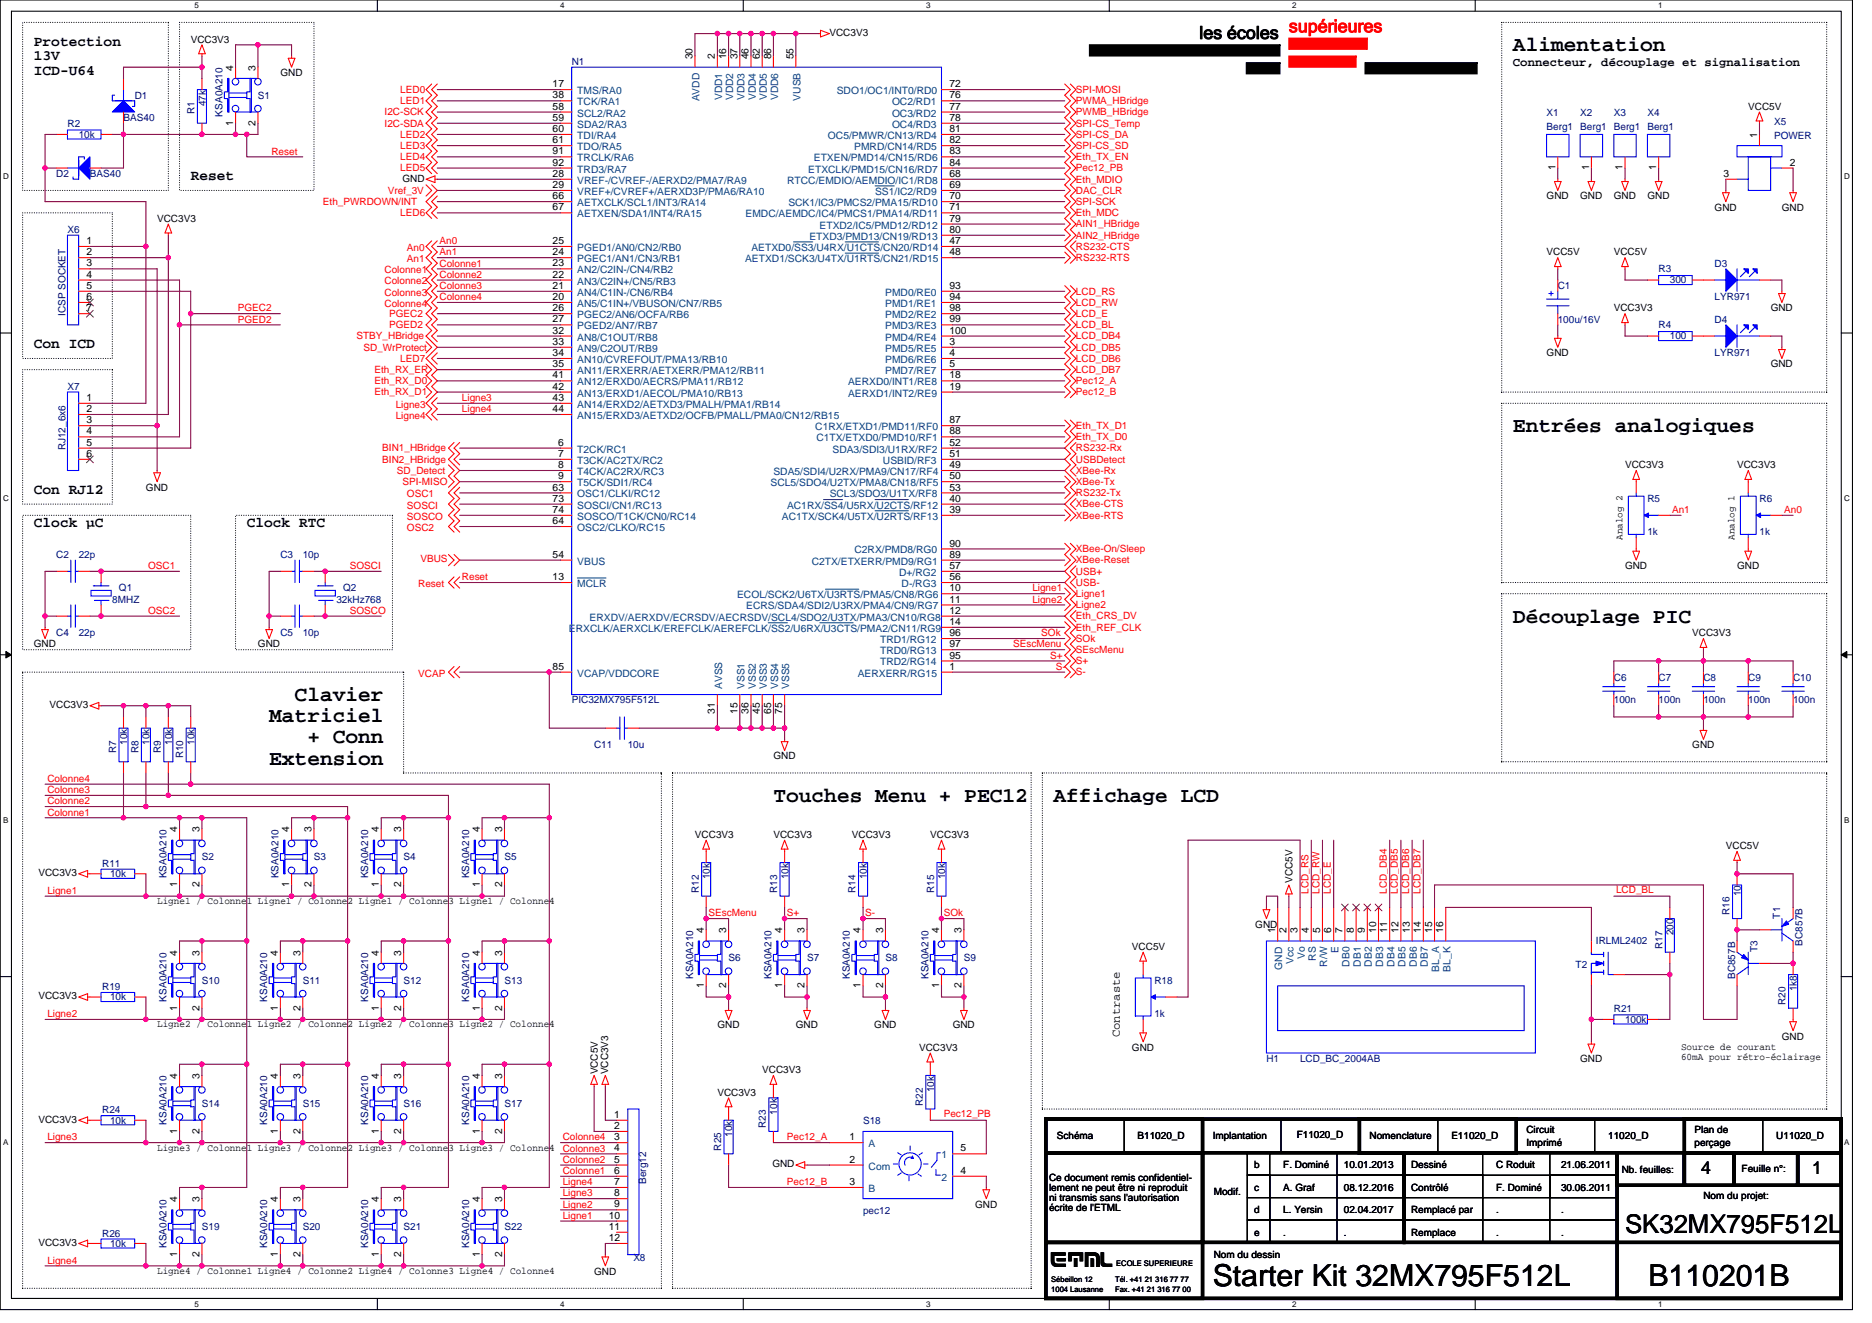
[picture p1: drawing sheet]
<svg xmlns="http://www.w3.org/2000/svg" width="297mm" height="210mm" viewBox="0 0 297 210" stroke-linecap="round" stroke-linejoin="round" font-family="sans-serif">
<defs><g id="words">
<g font-size="4.8">
<text x="192.4" y="204.2">Starter Kit 32MX795F512L</text>
<text x="261.6" y="204.2">B110201B</text>
</g>
<text font-size="4.1" x="257.8" y="195.7">SK32MX795F512L</text>
<g font-size="3.4">
<text x="240.1" y="8.1">Alimentation</text>
<text x="240.1" y="68.6">Entrées analogiques</text>
<text x="240.1" y="98.8">Découplage PIC</text>
<text x="46.7" y="111.3">Clavier</text>
<text x="42.7" y="114.6">Matriciel</text>
<text x="48.8" y="118">+ Conn</text>
<text x="42.7" y="121.3">Extension</text>
<text x="122.7" y="127.3">Touches Menu + PEC12</text>
<text x="167.2" y="127.3">Affichage LCD</text>
</g>
<text font-size="2.8" fill="#f00" x="204.5" y="5.1">supérieures</text>
<g font-size="2.8">
<text x="190.3" y="6.2">les écoles</text>
<text x="269.9" y="186.4">4</text>
<text x="287.5" y="186.4">1</text>
</g>
<text font-size="2.6" x="166.8" y="201">ETML</text>
<g font-size="2.3">
<text x="5.4" y="7.3">Protection</text>
<text x="5.4" y="9.6">13V</text>
<text x="5.4" y="11.9">ICD-U64</text>
<text x="30.3" y="28.6">Reset</text>
<text x="5.4" y="55.3">Con ICD</text>
<text x="5.4" y="78.4">Con RJ12</text>
<text x="5.4" y="83.7">Clock µC</text>
<text x="39.2" y="83.7">Clock RTC</text>
</g>
<g font-size="1.9">
<text x="240.1" y="10.5">Connecteur, découplage et signalisation</text>
<text x="177.7" y="164.6" transform="rotate(-90 177.7 164.6)">Contraste</text>
</g>
<g font-size="1.6">
<text x="131.6" y="5.7">VCC3V3</text>
<text x="30.3" y="6.8">VCC3V3</text>
<text x="37" y="11.2" transform="rotate(-90 37 11.2)">4</text>
<text x="40.6" y="11.2" transform="rotate(-90 40.6 11.2)">3</text>
<text x="109.9" y="9.4" transform="rotate(-90 109.9 9.4)">30</text>
<text x="113.4" y="9.4" transform="rotate(-90 113.4 9.4)">2</text>
<text x="115.2" y="9.4" transform="rotate(-90 115.2 9.4)">16</text>
<text x="117" y="9.4" transform="rotate(-90 117 9.4)">37</text>
<text x="118.8" y="9.4" transform="rotate(-90 118.8 9.4)">46</text>
<text x="120.6" y="9.4" transform="rotate(-90 120.6 9.4)">62</text>
<text x="122.3" y="9.4" transform="rotate(-90 122.3 9.4)">86</text>
<text x="125.9" y="9.4" transform="rotate(-90 125.9 9.4)">55</text>
<text x="44.5" y="12.1">GND</text>
<text x="87.7" y="13.8">17</text>
<text x="87.7" y="15.6">38</text>
<text x="87.7" y="17.4">58</text>
<text x="150.6" y="15.6">76</text>
<text x="150.6" y="17.4">77</text>
<text x="150.6" y="13.8">72</text>
<text x="277.4" y="17.4">VCC5V</text>
<text x="37" y="19.9" transform="rotate(-90 37 19.9)">1</text>
<text x="40.6" y="19.9" transform="rotate(-90 40.6 19.9)">2</text>
<text x="87.7" y="19.2">59</text>
<text x="87.7" y="21">60</text>
<text x="87.7" y="22.7">61</text>
<text x="150.6" y="19.2">78</text>
<text x="150.6" y="22.7">82</text>
<text x="150.6" y="21">81</text>
<text x="278.8" y="21.9" transform="rotate(-90 278.8 21.9)">1</text>
<text x="63.9" y="28.8">GND</text>
<text x="87.7" y="24.5">91</text>
<text x="87.7" y="26.3">92</text>
<text x="87.7" y="28.1">28</text>
<text x="87.7" y="29.8">29</text>
<text x="150.6" y="29.8">69</text>
<text x="150.6" y="28.1">68</text>
<text x="150.6" y="24.5">83</text>
<text x="150.6" y="26.3">84</text>
<text x="246.8" y="27.1" transform="rotate(-90 246.8 27.1)">1</text>
<text x="252.1" y="27.1" transform="rotate(-90 252.1 27.1)">1</text>
<text x="257.5" y="27.1" transform="rotate(-90 257.5 27.1)">1</text>
<text x="262.8" y="27.1" transform="rotate(-90 262.8 27.1)">1</text>
<text x="273.5" y="28.1">3</text>
<text x="284" y="26.3">2</text>
<text x="24.9" y="35.2">VCC3V3</text>
<text x="87.7" y="31.6">66</text>
<text x="87.7" y="33.4">67</text>
<text x="150.6" y="31.6">70</text>
<text x="150.6" y="33.4">71</text>
<text x="150.6" y="35.2">79</text>
<text x="245.4" y="31.6">GND</text>
<text x="250.7" y="31.6">GND</text>
<text x="256.1" y="31.6">GND</text>
<text x="261.4" y="31.6">GND</text>
<text x="272.1" y="33.4">GND</text>
<text x="282.7" y="33.4">GND</text>
<text x="13.7" y="38.7">1</text>
<text x="13.7" y="40.5">2</text>
<text x="87.7" y="38.7">25</text>
<text x="87.7" y="40.5">24</text>
<text x="150.6" y="38.7">47</text>
<text x="150.6" y="40.5">48</text>
<text x="150.6" y="37">80</text>
<text x="245.4" y="40.5">VCC5V</text>
<text x="256.1" y="40.5">VCC5V</text>
<text x="13.7" y="42.3">3</text>
<text x="13.7" y="44.1">4</text>
<text x="13.7" y="45.8">5</text>
<text x="13.7" y="47.6">6</text>
<text x="87.7" y="42.3">23</text>
<text x="87.7" y="44.1">22</text>
<text x="87.7" y="45.8">21</text>
<text x="87.7" y="47.6">20</text>
<text x="150.6" y="45.8">93</text>
<text x="150.6" y="47.6">94</text>
<text x="13.7" y="49.4">7</text>
<text x="87.7" y="49.4">26</text>
<text x="87.7" y="51.2">27</text>
<text x="87.7" y="53">32</text>
<text x="150.6" y="49.4">98</text>
<text x="150.6" y="51.2">99</text>
<text x="150.6" y="53">100</text>
<text x="256.1" y="49.4">VCC3V3</text>
<text x="281" y="49.4">GND</text>
<text x="87.7" y="54.7">33</text>
<text x="87.7" y="56.5">34</text>
<text x="87.7" y="58.3">35</text>
<text x="150.6" y="54.7">3</text>
<text x="150.6" y="56.5">4</text>
<text x="150.6" y="58.3">5</text>
<text x="245.4" y="56.5">GND</text>
<text x="281" y="58.3">GND</text>
<text x="13.7" y="63.6">1</text>
<text x="13.7" y="65.4">2</text>
<text x="87.7" y="60.1">41</text>
<text x="87.7" y="61.8">42</text>
<text x="87.7" y="63.6">43</text>
<text x="87.7" y="65.4">44</text>
<text x="150.6" y="60.1">18</text>
<text x="150.6" y="61.8">19</text>
<text x="13.7" y="67.2">3</text>
<text x="13.7" y="69">4</text>
<text x="13.7" y="70.7">5</text>
<text x="88.6" y="70.7">6</text>
<text x="150.6" y="70.7">52</text>
<text x="150.6" y="69">88</text>
<text x="150.6" y="67.2">87</text>
<text x="13.7" y="72.5">6</text>
<text x="23.2" y="77.9">GND</text>
<text x="87.7" y="77.9">63</text>
<text x="88.6" y="72.5">7</text>
<text x="88.6" y="74.3">8</text>
<text x="88.6" y="76.1">9</text>
<text x="150.6" y="72.5">51</text>
<text x="150.6" y="77.9">53</text>
<text x="150.6" y="76.1">50</text>
<text x="150.6" y="74.3">49</text>
<text x="257.8" y="74.3">VCC3V3</text>
<text x="275.6" y="74.3">VCC3V3</text>
<text x="87.7" y="83.2">64</text>
<text x="87.7" y="79.6">73</text>
<text x="87.7" y="81.4">74</text>
<text x="150.6" y="79.6">40</text>
<text x="150.6" y="81.4">39</text>
<text x="87.7" y="88.5">54</text>
<text x="150.6" y="86.7">90</text>
<text x="150.6" y="88.5">89</text>
<text x="257.4" y="85.7" transform="rotate(-90 257.4 85.7)">Analog 2</text>
<text x="275.2" y="85.7" transform="rotate(-90 275.2 85.7)">Analog 1</text>
<text x="87.7" y="92.1">13</text>
<text x="150.6" y="90.3">57</text>
<text x="150.6" y="93.9">10</text>
<text x="150.6" y="92.1">56</text>
<text x="150.6" y="95.6">11</text>
<text x="257.8" y="90.3">GND</text>
<text x="275.6" y="90.3">GND</text>
<text x="150.6" y="99.2">14</text>
<text x="150.6" y="101">96</text>
<text x="150.6" y="97.4">12</text>
<text x="268.5" y="101">VCC3V3</text>
<text x="5.4" y="102.8">GND</text>
<text x="40.9" y="102.8">GND</text>
<text x="87.7" y="106.3">85</text>
<text x="150.6" y="106.3">1</text>
<text x="150.6" y="102.7">97</text>
<text x="150.6" y="104.5">95</text>
<text x="7.9" y="112.4">VCC3V3</text>
<text x="113.4" y="113.3" transform="rotate(-90 113.4 113.3)">31</text>
<text x="117" y="113.3" transform="rotate(-90 117 113.3)">15</text>
<text x="118.8" y="113.3" transform="rotate(-90 118.8 113.3)">36</text>
<text x="120.6" y="113.3" transform="rotate(-90 120.6 113.3)">45</text>
<text x="122.3" y="113.3" transform="rotate(-90 122.3 113.3)">65</text>
<text x="124.1" y="113.3" transform="rotate(-90 124.1 113.3)">75</text>
<text x="268.5" y="118.8">GND</text>
<text x="122.7" y="120.5">GND</text>
<text x="28.1" y="132.1" transform="rotate(-90 28.1 132.1)">4</text>
<text x="31.7" y="132.1" transform="rotate(-90 31.7 132.1)">3</text>
<text x="45.9" y="132.1" transform="rotate(-90 45.9 132.1)">4</text>
<text x="49.4" y="132.1" transform="rotate(-90 49.4 132.1)">3</text>
<text x="60.1" y="132.1" transform="rotate(-90 60.1 132.1)">4</text>
<text x="63.7" y="132.1" transform="rotate(-90 63.7 132.1)">3</text>
<text x="76.1" y="132.1" transform="rotate(-90 76.1 132.1)">4</text>
<text x="79.7" y="132.1" transform="rotate(-90 79.7 132.1)">3</text>
<text x="110.3" y="133">VCC3V3</text>
<text x="122.7" y="133">VCC3V3</text>
<text x="135.2" y="133">VCC3V3</text>
<text x="147.6" y="133">VCC3V3</text>
<text x="273.9" y="134.8">VCC5V</text>
<text x="6.1" y="139">VCC3V3</text>
<text x="24.9" y="143.5">Ligne1 / Colonne1 Ligne1 / Colonne2 Ligne1 / Colonne3 Ligne1 / Colonne4</text>
<text x="28.1" y="140.8" transform="rotate(-90 28.1 140.8)">1</text>
<text x="31.7" y="140.8" transform="rotate(-90 31.7 140.8)">2</text>
<text x="45.9" y="140.8" transform="rotate(-90 45.9 140.8)">1</text>
<text x="49.4" y="140.8" transform="rotate(-90 49.4 140.8)">2</text>
<text x="60.1" y="140.8" transform="rotate(-90 60.1 140.8)">1</text>
<text x="63.7" y="140.8" transform="rotate(-90 63.7 140.8)">2</text>
<text x="76.1" y="140.8" transform="rotate(-90 76.1 140.8)">1</text>
<text x="79.7" y="140.8" transform="rotate(-90 79.7 140.8)">2</text>
<text x="205.1" y="140.1" transform="rotate(-90 205.1 140.1)">VCC5V</text>
<text x="111.7" y="148.1" transform="rotate(-90 111.7 148.1)">4</text>
<text x="115.2" y="148.1" transform="rotate(-90 115.2 148.1)">3</text>
<text x="124.1" y="148.1" transform="rotate(-90 124.1 148.1)">4</text>
<text x="127.7" y="148.1" transform="rotate(-90 127.7 148.1)">3</text>
<text x="136.6" y="148.1" transform="rotate(-90 136.6 148.1)">4</text>
<text x="140.1" y="148.1" transform="rotate(-90 140.1 148.1)">3</text>
<text x="149" y="148.1" transform="rotate(-90 149 148.1)">4</text>
<text x="152.6" y="148.1" transform="rotate(-90 152.6 148.1)">3</text>
<text x="199.2" y="147.2">GND</text>
<text x="202.3" y="148.1" transform="rotate(-90 202.3 148.1)">1</text>
<text x="204.1" y="148.1" transform="rotate(-90 204.1 148.1)">2</text>
<text x="205.9" y="148.1" transform="rotate(-90 205.9 148.1)">3</text>
<text x="207.7" y="148.1" transform="rotate(-90 207.7 148.1)">4</text>
<text x="209.5" y="148.1" transform="rotate(-90 209.5 148.1)">5</text>
<text x="211.2" y="148.1" transform="rotate(-90 211.2 148.1)">6</text>
<text x="213" y="148.1" transform="rotate(-90 213 148.1)">7</text>
<text x="214.8" y="148.1" transform="rotate(-90 214.8 148.1)">8</text>
<text x="216.6" y="148.1" transform="rotate(-90 216.6 148.1)">9</text>
<text x="218.4" y="148.1" transform="rotate(-90 218.4 148.1)">10</text>
<text x="220.1" y="148.1" transform="rotate(-90 220.1 148.1)">11</text>
<text x="221.9" y="148.1" transform="rotate(-90 221.9 148.1)">12</text>
<text x="223.7" y="148.1" transform="rotate(-90 223.7 148.1)">13</text>
<text x="225.5" y="148.1" transform="rotate(-90 225.5 148.1)">14</text>
<text x="227.2" y="148.1" transform="rotate(-90 227.2 148.1)">15</text>
<text x="229" y="148.1" transform="rotate(-90 229 148.1)">16</text>
<text x="28.1" y="151.7" transform="rotate(-90 28.1 151.7)">4</text>
<text x="31.7" y="151.7" transform="rotate(-90 31.7 151.7)">3</text>
<text x="44.1" y="151.7" transform="rotate(-90 44.1 151.7)">4</text>
<text x="47.7" y="151.7" transform="rotate(-90 47.7 151.7)">3</text>
<text x="60.1" y="151.7" transform="rotate(-90 60.1 151.7)">4</text>
<text x="63.7" y="151.7" transform="rotate(-90 63.7 151.7)">3</text>
<text x="76.1" y="151.7" transform="rotate(-90 76.1 151.7)">4</text>
<text x="79.7" y="151.7" transform="rotate(-90 79.7 151.7)">3</text>
<text x="179.6" y="150.8">VCC5V</text>
<text x="6.1" y="158.6">VCC3V3</text>
<text x="28.1" y="160.4" transform="rotate(-90 28.1 160.4)">1</text>
<text x="31.7" y="160.4" transform="rotate(-90 31.7 160.4)">2</text>
<text x="44.1" y="160.4" transform="rotate(-90 44.1 160.4)">1</text>
<text x="47.7" y="160.4" transform="rotate(-90 47.7 160.4)">2</text>
<text x="60.1" y="160.4" transform="rotate(-90 60.1 160.4)">1</text>
<text x="63.7" y="160.4" transform="rotate(-90 63.7 160.4)">2</text>
<text x="76.1" y="160.4" transform="rotate(-90 76.1 160.4)">1</text>
<text x="79.7" y="160.4" transform="rotate(-90 79.7 160.4)">2</text>
<text x="111.7" y="156.8" transform="rotate(-90 111.7 156.8)">1</text>
<text x="115.2" y="156.8" transform="rotate(-90 115.2 156.8)">2</text>
<text x="124.1" y="156.8" transform="rotate(-90 124.1 156.8)">1</text>
<text x="127.7" y="156.8" transform="rotate(-90 127.7 156.8)">2</text>
<text x="136.6" y="156.8" transform="rotate(-90 136.6 156.8)">1</text>
<text x="140.1" y="156.8" transform="rotate(-90 140.1 156.8)">2</text>
<text x="149" y="156.8" transform="rotate(-90 149 156.8)">1</text>
<text x="152.6" y="156.8" transform="rotate(-90 152.6 156.8)">2</text>
<text x="24.9" y="163">Ligne2 / Colonne1 Ligne2 / Colonne2 Ligne2 / Colonne3 Ligne2 / Colonne4</text>
<text x="113.8" y="163.2">GND</text>
<text x="126.3" y="163.2">GND</text>
<text x="138.7" y="163.2">GND</text>
<text x="145.8" y="166.8">VCC3V3</text>
<text x="151.2" y="163.2">GND</text>
<text x="179.6" y="166.8">GND</text>
<text x="266.7" y="166.6">Source de courant</text>
<text x="282.7" y="165">GND</text>
<text x="28.1" y="171.2" transform="rotate(-90 28.1 171.2)">4</text>
<text x="31.7" y="171.2" transform="rotate(-90 31.7 171.2)">3</text>
<text x="44.1" y="171.2" transform="rotate(-90 44.1 171.2)">4</text>
<text x="47.7" y="171.2" transform="rotate(-90 47.7 171.2)">3</text>
<text x="60.1" y="171.2" transform="rotate(-90 60.1 171.2)">4</text>
<text x="63.7" y="171.2" transform="rotate(-90 63.7 171.2)">3</text>
<text x="76.1" y="171.2" transform="rotate(-90 76.1 171.2)">4</text>
<text x="79.7" y="171.2" transform="rotate(-90 79.7 171.2)">3</text>
<text x="94.9" y="170.5" transform="rotate(-90 94.9 170.5)">VCC5V</text>
<text x="96.5" y="170.5" transform="rotate(-90 96.5 170.5)">VCC3V3</text>
<text x="113.8" y="173.9">VCC3V3</text>
<text x="120.9" y="170.3">VCC3V3</text>
<text x="250.7" y="168.6">GND</text>
<text x="266.7" y="168.2">60mA pour rétro-éclairage</text>
<text x="6.1" y="178.2">VCC3V3</text>
<text x="28.1" y="180" transform="rotate(-90 28.1 180)">1</text>
<text x="31.7" y="180" transform="rotate(-90 31.7 180)">2</text>
<text x="44.1" y="180" transform="rotate(-90 44.1 180)">1</text>
<text x="47.7" y="180" transform="rotate(-90 47.7 180)">2</text>
<text x="60.1" y="180" transform="rotate(-90 60.1 180)">1</text>
<text x="63.7" y="180" transform="rotate(-90 63.7 180)">2</text>
<text x="76.1" y="180" transform="rotate(-90 76.1 180)">1</text>
<text x="79.7" y="180" transform="rotate(-90 79.7 180)">2</text>
<text x="97.5" y="177.4">1</text>
<text x="97.5" y="179.2">2</text>
<text x="242.2" y="179.7">Circuit</text>
<text x="268.9" y="179.7">Plan de</text>
<text x="24.9" y="182.6">Ligne3 / Colonne1 Ligne3 / Colonne2 Ligne3 / Colonne3 Ligne3 / Colonne4</text>
<text x="97.5" y="181">3</text>
<text x="97.5" y="182.8">4</text>
<text x="97.5" y="184.5">5</text>
<text x="122.6" y="185.3">GND</text>
<text x="134.8" y="181">1</text>
<text x="134.8" y="184.5">2</text>
<text x="152.4" y="182.8">5</text>
<text x="167.7" y="180.8">Schéma</text>
<text x="180.5" y="180.8">B11020_D</text>
<text x="192.4" y="180.8">Implantation</text>
<text x="199" y="185.4">b</text>
<text x="203.6" y="185.4">F. Dominé</text>
<text x="205.8" y="180.6">F11020_D</text>
<text x="213.2" y="185.4">10.01.2013</text>
<text x="217.3" y="180.8">Nomenclature</text>
<text x="223.9" y="185.4">Dessiné</text>
<text x="230.3" y="180.8">E11020_D</text>
<text x="237.4" y="185.4">C Roduit</text>
<text x="242.2" y="181.9">Imprimé</text>
<text x="247.7" y="185.4">21.06.2011</text>
<text x="255.2" y="180.8">11020_D</text>
<text x="268.9" y="181.9">perçage</text>
<text x="276.3" y="186">Feuille n°:</text>
<text x="281.9" y="180.8">U11020_D</text>
<text x="28.1" y="190.8" transform="rotate(-90 28.1 190.8)">4</text>
<text x="31.7" y="190.8" transform="rotate(-90 31.7 190.8)">3</text>
<text x="44.1" y="190.8" transform="rotate(-90 44.1 190.8)">4</text>
<text x="47.7" y="190.8" transform="rotate(-90 47.7 190.8)">3</text>
<text x="60.1" y="190.8" transform="rotate(-90 60.1 190.8)">4</text>
<text x="63.7" y="190.8" transform="rotate(-90 63.7 190.8)">3</text>
<text x="76.1" y="190.8" transform="rotate(-90 76.1 190.8)">4</text>
<text x="79.7" y="190.8" transform="rotate(-90 79.7 190.8)">3</text>
<text x="97.5" y="186.3">6</text>
<text x="97.5" y="188.1">7</text>
<text x="97.5" y="189.9">8</text>
<text x="97.5" y="191.6">9</text>
<text x="134.8" y="188.1">3</text>
<text x="152.4" y="186.3">4</text>
<text x="154.7" y="191.7">GND</text>
<text x="166.5" y="187.4">Ce document remis confidentiel-</text>
<text x="166.5" y="189">lement ne peut être ni reproduit</text>
<text x="166.5" y="190.6">ni transmis sans l'autorisation</text>
<text x="192.6" y="189.7">Modif.</text>
<text x="199" y="189">c</text>
<text x="203.6" y="189">A. Graf</text>
<text x="213.2" y="189">08.12.2016</text>
<text x="223.9" y="189">Contrôlé</text>
<text x="237.4" y="189">F. Dominé</text>
<text x="247.7" y="189">30.06.2011</text>
<text x="257.3" y="186.2">Nb. feuilles:</text>
<text x="270.3" y="190.2">Nom du projet:</text>
<text x="6.1" y="197.7">VCC3V3</text>
<text x="96.6" y="193.4">10</text>
<text x="96.6" y="195.2">11</text>
<text x="96.6" y="197">12</text>
<text x="166.5" y="192.3">écrite de l'ETML</text>
<text x="199" y="196.1">e</text>
<text x="199" y="192.6">d</text>
<text x="203.6" y="192.6">L. Yersin</text>
<text x="203.6" y="196.1">.</text>
<text x="213.2" y="192.6">02.04.2017</text>
<text x="213.2" y="196.1">.</text>
<text x="223.9" y="196.1">Remplace</text>
<text x="223.9" y="192.6">Remplacé par</text>
<text x="237.4" y="192.6">.</text>
<text x="237.4" y="196.1">.</text>
<text x="247.7" y="192.6">.</text>
<text x="247.7" y="196.1">.</text>
<text x="24.9" y="202.2">Ligne4 / Colonne1 Ligne4 / Colonne2 Ligne4 / Colonne3 Ligne4 / Colonne4</text>
<text x="28.1" y="199.5" transform="rotate(-90 28.1 199.5)">1</text>
<text x="31.7" y="199.5" transform="rotate(-90 31.7 199.5)">2</text>
<text x="44.1" y="199.5" transform="rotate(-90 44.1 199.5)">1</text>
<text x="47.7" y="199.5" transform="rotate(-90 47.7 199.5)">2</text>
<text x="60.1" y="199.5" transform="rotate(-90 60.1 199.5)">1</text>
<text x="63.7" y="199.5" transform="rotate(-90 63.7 199.5)">2</text>
<text x="76.1" y="199.5" transform="rotate(-90 76.1 199.5)">1</text>
<text x="79.7" y="199.5" transform="rotate(-90 79.7 199.5)">2</text>
<text x="94.3" y="202.3">GND</text>
<text x="192.6" y="199.7">Nom du dessin</text>
</g>
<g font-size="1.6" fill="#000080">
<text x="90.7" y="10.3">N1</text>
<text x="21.4" y="15.6">D1</text>
<text x="32.6" y="16.9" transform="rotate(-90 32.6 16.9)">47k</text>
<text x="40.9" y="15.6">S1</text>
<text x="10.7" y="20.1">R2</text>
<text x="12.5" y="21.9">10k</text>
<text x="19.6" y="19.2">BAS40</text>
<text x="30.9" y="18.1" transform="rotate(-90 30.9 18.1)">R1</text>
<text x="35.3" y="18.5" transform="rotate(-90 35.3 18.5)">KSA0A210</text>
<text x="245.4" y="18.5">X1</text>
<text x="245.4" y="20.6">Berg1</text>
<text x="250.7" y="18.5">X2</text>
<text x="250.7" y="20.6">Berg1</text>
<text x="256.1" y="18.5">X3</text>
<text x="256.1" y="20.6">Berg1</text>
<text x="261.4" y="18.5">X4</text>
<text x="261.4" y="20.6">Berg1</text>
<text x="281.5" y="19.9">X5</text>
<text x="281.5" y="22">POWER</text>
<text x="8.9" y="28.1">D2</text>
<text x="14.3" y="28.1">BAS40</text>
<text x="10.7" y="37">X6</text>
<text x="247.2" y="45.9">C1</text>
<text x="263.2" y="43.2">R3</text>
<text x="265" y="45">300</text>
<text x="272.1" y="42.3">D3</text>
<text x="272.1" y="47.6">LYR971</text>
<text x="10.4" y="50.1" transform="rotate(-90 10.4 50.1)">ICSP SOCKET</text>
<text x="247.2" y="51.2">100u/16V</text>
<text x="263.2" y="52.1">R4</text>
<text x="265" y="53.9">100</text>
<text x="272.1" y="51.2">D4</text>
<text x="272.1" y="56.5">LYR971</text>
<text x="10.7" y="61.9">X7</text>
<text x="10.4" y="71.5" transform="rotate(-90 10.4 71.5)">RJ12_6x6</text>
<text x="261.4" y="79.7">R5</text>
<text x="279.2" y="79.7">R6</text>
<text x="8.9" y="88.5">C2</text>
<text x="12.5" y="88.5">22p</text>
<text x="44.5" y="88.5">C3</text>
<text x="48" y="88.5">10p</text>
<text x="261.4" y="85">1k</text>
<text x="279.2" y="85">1k</text>
<text x="17.8" y="95.7">8MHZ</text>
<text x="18.9" y="93.9">Q1</text>
<text x="53.4" y="95.7">32kHz768</text>
<text x="54.4" y="93.9">Q2</text>
<text x="8.9" y="101">C4</text>
<text x="12.5" y="101">22p</text>
<text x="44.5" y="101">C5</text>
<text x="48" y="101">10p</text>
<text x="90.7" y="111.7">PIC32MX795F512L</text>
<text x="256.1" y="108.1">C6</text>
<text x="256.1" y="111.7">100n</text>
<text x="263.2" y="108.1">C7</text>
<text x="263.2" y="111.7">100n</text>
<text x="270.3" y="108.1">C8</text>
<text x="270.3" y="111.7">100n</text>
<text x="277.4" y="108.1">C9</text>
<text x="277.4" y="111.7">100n</text>
<text x="284.5" y="108.1">C10</text>
<text x="284.5" y="111.7">100n</text>
<text x="18.4" y="119.5" transform="rotate(-90 18.4 119.5)">R7</text>
<text x="20.2" y="118.2" transform="rotate(-90 20.2 118.2)">10k</text>
<text x="22" y="119.5" transform="rotate(-90 22 119.5)">R8</text>
<text x="23.7" y="118.2" transform="rotate(-90 23.7 118.2)">10k</text>
<text x="25.5" y="119.5" transform="rotate(-90 25.5 119.5)">R9</text>
<text x="27.3" y="118.2" transform="rotate(-90 27.3 118.2)">10k</text>
<text x="30.9" y="118.2" transform="rotate(-90 30.9 118.2)">10k</text>
<text x="94.3" y="118.8">C11</text>
<text x="99.6" y="118.8">10u</text>
<text x="29.1" y="120.4" transform="rotate(-90 29.1 120.4)">R10</text>
<text x="16.2" y="137.6">R11</text>
<text x="32" y="136.5">S2</text>
<text x="49.8" y="136.5">S3</text>
<text x="64" y="136.5">S4</text>
<text x="80" y="136.5">S5</text>
<text x="17.5" y="139.2">10k</text>
<text x="26.4" y="139.4" transform="rotate(-90 26.4 139.4)">KSA0A210</text>
<text x="44.2" y="139.4" transform="rotate(-90 44.2 139.4)">KSA0A210</text>
<text x="58.4" y="139.4" transform="rotate(-90 58.4 139.4)">KSA0A210</text>
<text x="74.4" y="139.4" transform="rotate(-90 74.4 139.4)">KSA0A210</text>
<text x="110.9" y="141.7" transform="rotate(-90 110.9 141.7)">R12</text>
<text x="112.6" y="139.6" transform="rotate(-90 112.6 139.6)">10k</text>
<text x="123.3" y="141.7" transform="rotate(-90 123.3 141.7)">R13</text>
<text x="125.1" y="139.6" transform="rotate(-90 125.1 139.6)">10k</text>
<text x="135.8" y="141.7" transform="rotate(-90 135.8 141.7)">R14</text>
<text x="137.5" y="139.6" transform="rotate(-90 137.5 139.6)">10k</text>
<text x="148.2" y="141.7" transform="rotate(-90 148.2 141.7)">R15</text>
<text x="150" y="139.6" transform="rotate(-90 150 139.6)">10k</text>
<text x="276.2" y="142.2" transform="rotate(-90 276.2 142.2)">10</text>
<text x="253.2" y="149.9">IRLML2402</text>
<text x="265.6" y="148.5" transform="rotate(-90 265.6 148.5)">200</text>
<text x="274.4" y="145.3" transform="rotate(-90 274.4 145.3)">R16</text>
<text x="282.4" y="145.8" transform="rotate(-90 282.4 145.8)">T1</text>
<text x="110" y="155.4" transform="rotate(-90 110 155.4)">KSA0A210</text>
<text x="115.6" y="152.5">S6</text>
<text x="122.4" y="155.4" transform="rotate(-90 122.4 155.4)">KSA0A210</text>
<text x="128.1" y="152.5">S7</text>
<text x="134.9" y="155.4" transform="rotate(-90 134.9 155.4)">KSA0A210</text>
<text x="140.5" y="152.5">S8</text>
<text x="147.3" y="155.4" transform="rotate(-90 147.3 155.4)">KSA0A210</text>
<text x="152.9" y="152.5">S9</text>
<text x="250" y="153.6">T2</text>
<text x="263.8" y="150.6" transform="rotate(-90 263.8 150.6)">R17</text>
<text x="275.3" y="155.4" transform="rotate(-90 275.3 155.4)">BC857B</text>
<text x="278.9" y="151.1" transform="rotate(-90 278.9 151.1)">T3</text>
<text x="286" y="150.1" transform="rotate(-90 286 150.1)">BC857B</text>
<text x="16.2" y="157.2">R19</text>
<text x="17.5" y="158.8">10k</text>
<text x="26.4" y="159" transform="rotate(-90 26.4 159)">KSA0A210</text>
<text x="32" y="156.1">S10</text>
<text x="42.4" y="159" transform="rotate(-90 42.4 159)">KSA0A210</text>
<text x="48" y="156.1">S11</text>
<text x="58.4" y="159" transform="rotate(-90 58.4 159)">KSA0A210</text>
<text x="64" y="156.1">S12</text>
<text x="74.4" y="159" transform="rotate(-90 74.4 159)">KSA0A210</text>
<text x="80" y="156.1">S13</text>
<text x="183.2" y="156.1">R18</text>
<text x="183.2" y="161.4">1k</text>
<text x="256.1" y="160.5">R21</text>
<text x="283.3" y="159.5" transform="rotate(-90 283.3 159.5)">R20</text>
<text x="285.1" y="157.4" transform="rotate(-90 285.1 157.4)">1k8</text>
<text x="257.8" y="162.3">100k</text>
<text x="148.2" y="173.4" transform="rotate(-90 148.2 173.4)">10k</text>
<text x="201" y="168.6">H1</text>
<text x="206.3" y="168.6">LCD_BC_2004AB</text>
<text x="16.2" y="176.7">R24</text>
<text x="17.5" y="178.3">10k</text>
<text x="26.4" y="178.5" transform="rotate(-90 26.4 178.5)">KSA0A210</text>
<text x="32" y="175.7">S14</text>
<text x="42.4" y="178.5" transform="rotate(-90 42.4 178.5)">KSA0A210</text>
<text x="48" y="175.7">S15</text>
<text x="58.4" y="178.5" transform="rotate(-90 58.4 178.5)">KSA0A210</text>
<text x="64" y="175.7">S16</text>
<text x="74.4" y="178.5" transform="rotate(-90 74.4 178.5)">KSA0A210</text>
<text x="80" y="175.7">S17</text>
<text x="121.5" y="179" transform="rotate(-90 121.5 179)">R23</text>
<text x="123.3" y="176.9" transform="rotate(-90 123.3 176.9)">10k</text>
<text x="136.9" y="178.3">S18</text>
<text x="146.4" y="175.5" transform="rotate(-90 146.4 175.5)">R22</text>
<text x="114.4" y="182.6" transform="rotate(-90 114.4 182.6)">R25</text>
<text x="116.2" y="180.5" transform="rotate(-90 116.2 180.5)">10k</text>
<text x="102.5" y="187.9" transform="rotate(-90 102.5 187.9)">Berg12</text>
<text x="16.2" y="196.3">R26</text>
<text x="17.5" y="197.9">10k</text>
<text x="32" y="195.2">S19</text>
<text x="48" y="195.2">S20</text>
<text x="64" y="195.2">S21</text>
<text x="80" y="195.2">S22</text>
<text x="136.9" y="192.7">pec12</text>
<text x="26.4" y="198.1" transform="rotate(-90 26.4 198.1)">KSA0A210</text>
<text x="42.4" y="198.1" transform="rotate(-90 42.4 198.1)">KSA0A210</text>
<text x="58.4" y="198.1" transform="rotate(-90 58.4 198.1)">KSA0A210</text>
<text x="74.4" y="198.1" transform="rotate(-90 74.4 198.1)">KSA0A210</text>
<text x="100.5" y="200.2">X8</text>
</g>
<g font-size="1.6" fill="#f00">
<text x="63.5" y="14.8">LED0</text>
<text x="63.5" y="16.5">LED1</text>
<text x="170.7" y="16.5">PWMA_HBridge</text>
<text x="170.7" y="14.8">SPI-MOSI</text>
<text x="61" y="20.1">I2C-SDA</text>
<text x="61" y="18.3">I2C-SCK</text>
<text x="63.5" y="21.9">LED2</text>
<text x="63.5" y="23.6">LED3</text>
<text x="170.7" y="18.3">PWMB_HBridge</text>
<text x="170.7" y="20.1">SPI-CS_Temp</text>
<text x="170.7" y="21.9">SPI-CS_DA</text>
<text x="170.7" y="23.6">SPI-CS_SD</text>
<text x="43.1" y="24.5">Reset</text>
<text x="63.5" y="25.4">LED4</text>
<text x="63.5" y="27.2">LED5</text>
<text x="170.7" y="29">Eth_MDIO</text>
<text x="170.7" y="25.4">Eth_TX_EN</text>
<text x="170.7" y="27.2">Pec12_PB</text>
<text x="51.2" y="32.5">Eth_PWRDOWN/INT</text>
<text x="61.5" y="30.8">Vref_3V</text>
<text x="63.5" y="34.3">LED6</text>
<text x="170.7" y="34.3">Eth_MDC</text>
<text x="170.7" y="32.5">SPI-SCK</text>
<text x="170.7" y="30.8">DAC_CLR</text>
<text x="64.6" y="39.8">An0</text>
<text x="64.6" y="41.6">An1</text>
<text x="69.7" y="40.5">An1</text>
<text x="69.7" y="38.8">An0</text>
<text x="170.7" y="36.1">AIN1_HBridge</text>
<text x="170.7" y="37.9">AIN2_HBridge</text>
<text x="170.7" y="39.6">RS232-CTS</text>
<text x="170.7" y="41.4">RS232-RTS</text>
<text x="61" y="43.4">Colonne1</text>
<text x="61" y="45.1">Colonne2</text>
<text x="61" y="46.9">Colonne3</text>
<text x="69.7" y="42.3">Colonne1</text>
<text x="69.7" y="44.1">Colonne2</text>
<text x="69.7" y="45.9">Colonne3</text>
<text x="69.7" y="47.6">Colonne4</text>
<text x="170.7" y="46.8">LCD_RS</text>
<text x="37.7" y="49.4">PGEC2</text>
<text x="37.7" y="51.2">PGED2</text>
<text x="56.6" y="53.9">STBY_HBridge</text>
<text x="61" y="48.7">Colonne4</text>
<text x="61.7" y="50.3">PGEC2</text>
<text x="61.7" y="52.1">PGED2</text>
<text x="170.7" y="48.5">LCD_RW</text>
<text x="170.7" y="50.3">LCD_E</text>
<text x="170.7" y="53.9">LCD_DB4</text>
<text x="170.7" y="52.1">LCD_BL</text>
<text x="57.7" y="55.6">SD_WrProtect</text>
<text x="59.4" y="59.2">Eth_RX_ER</text>
<text x="63.5" y="57.4">LED7</text>
<text x="170.7" y="55.6">LCD_DB5</text>
<text x="170.7" y="57.4">LCD_DB6</text>
<text x="170.7" y="59.2">LCD_DB7</text>
<text x="59.4" y="62.8">Eth_RX_D1</text>
<text x="59.4" y="61">Eth_RX_D0</text>
<text x="62.8" y="64.7">Ligne3</text>
<text x="73.3" y="63.6">Ligne3</text>
<text x="73.3" y="65.4">Ligne4</text>
<text x="170.7" y="62.8">Pec12_B</text>
<text x="170.7" y="61">Pec12_A</text>
<text x="60.7" y="71.6">BIN1_HBridge</text>
<text x="62.8" y="66.5">Ligne4</text>
<text x="170.7" y="69.9">Eth_TX_D0</text>
<text x="170.7" y="68.1">Eth_TX_D1</text>
<text x="170.7" y="71.6">RS232-Rx</text>
<text x="60.7" y="73.4">BIN2_HBridge</text>
<text x="63" y="75.2">SD_Detect</text>
<text x="63.9" y="77">SPI-MISO</text>
<text x="170.7" y="75.2">XBee-Rx</text>
<text x="170.7" y="77">XBee-Tx</text>
<text x="170.7" y="73.4">USBDetect</text>
<text x="64.6" y="80.7">SOSCI</text>
<text x="64.6" y="82.5">SOSCO</text>
<text x="64.6" y="78.9">OSC1</text>
<text x="170.7" y="80.5">XBee-CTS</text>
<text x="170.7" y="82.3">XBee-RTS</text>
<text x="170.7" y="78.8">RS232-Tx</text>
<text x="265.3" y="81.4">An1</text>
<text x="283.1" y="81.4">An0</text>
<text x="64.6" y="84.3">OSC2</text>
<text x="66.7" y="89.3">VBUS</text>
<text x="170.7" y="89.4">XBee-Reset</text>
<text x="170.7" y="87.7">XBee-On/Sleep</text>
<text x="23.5" y="90.3">OSC1</text>
<text x="55.5" y="90.3">SOSCI</text>
<text x="66.4" y="93.2">Reset</text>
<text x="73.3" y="92.1">Reset</text>
<text x="163.8" y="95.7">Ligne2</text>
<text x="163.8" y="93.9">Ligne1</text>
<text x="170.7" y="93">USB-</text>
<text x="170.7" y="91.2">USB+</text>
<text x="170.7" y="94.8">Ligne1</text>
<text x="23.5" y="97.4">OSC2</text>
<text x="55.5" y="97.4">SOSCO</text>
<text x="165.2" y="101">SOk</text>
<text x="170.7" y="98.3">Eth_CRS_DV</text>
<text x="170.7" y="100.1">Eth_REF_CLK</text>
<text x="170.7" y="101.9">SOk</text>
<text x="170.7" y="96.5">Ligne2</text>
<text x="66.4" y="107.4">VCAP</text>
<text x="160.8" y="102.8">SEscMenu</text>
<text x="166.6" y="104.5">S+</text>
<text x="167.5" y="106.3">S-</text>
<text x="170.7" y="107.2">S-</text>
<text x="170.7" y="105.4">S+</text>
<text x="170.7" y="103.7">SEscMenu</text>
<text x="7.5" y="125.9">Colonne3</text>
<text x="7.5" y="124.1">Colonne4</text>
<text x="7.5" y="127.7">Colonne2</text>
<text x="7.5" y="129.4">Colonne1</text>
<text x="7.5" y="141.9">Ligne1</text>
<text x="207.6" y="141.9" transform="rotate(-90 207.6 141.9)">LCD_RS</text>
<text x="209.4" y="141.9" transform="rotate(-90 209.4 141.9)">LCD_RW</text>
<text x="211.2" y="141.9" transform="rotate(-90 211.2 141.9)">LCD_E</text>
<text x="220" y="141.9" transform="rotate(-90 220 141.9)">LCD_DB4</text>
<text x="221.8" y="141.9" transform="rotate(-90 221.8 141.9)">LCD_DB5</text>
<text x="223.6" y="141.9" transform="rotate(-90 223.6 141.9)">LCD_DB6</text>
<text x="225.4" y="141.9" transform="rotate(-90 225.4 141.9)">LCD_DB7</text>
<text x="256.4" y="141.8">LCD_BL</text>
<text x="112.4" y="145.4">SEscMenu</text>
<text x="124.9" y="145.4">S+</text>
<text x="137.3" y="145.4">S-</text>
<text x="149.8" y="145.4">SOk</text>
<text x="7.5" y="161.4">Ligne2</text>
<text x="149.8" y="177.3">Pec12_PB</text>
<text x="7.5" y="181">Ligne3</text>
<text x="89.3" y="181">Colonne4</text>
<text x="89.3" y="182.8">Colonne3</text>
<text x="89.3" y="184.6">Colonne2</text>
<text x="124.9" y="180.9">Pec12_A</text>
<text x="89.3" y="186.3">Colonne1</text>
<text x="89.3" y="188.1">Ligne4</text>
<text x="89.3" y="189.9">Ligne3</text>
<text x="89.3" y="191.7">Ligne2</text>
<text x="124.9" y="188">Pec12_B</text>
<text x="89.3" y="193.4">Ligne1</text>
<text x="7.5" y="200.6">Ligne4</text>
</g>
<g font-size="1.6" fill="#004080">
<text x="91.6" y="14.9">TMS/RA0</text>
<text x="91.6" y="16.7">TCK/RA1</text>
<text x="111" y="16.1" transform="rotate(-90 111 16.1)">AVDD</text>
<text x="114.6" y="15.9" transform="rotate(-90 114.6 15.9)">VDD1</text>
<text x="116.3" y="15.9" transform="rotate(-90 116.3 15.9)">VDD2</text>
<text x="118.1" y="15.9" transform="rotate(-90 118.1 15.9)">VDD3</text>
<text x="119.9" y="15.9" transform="rotate(-90 119.9 15.9)">VDD4</text>
<text x="121.7" y="15.9" transform="rotate(-90 121.7 15.9)">VDD5</text>
<text x="123.5" y="15.9" transform="rotate(-90 123.5 15.9)">VDD6</text>
<text x="127" y="16" transform="rotate(-90 127 16)">VUSB</text>
<text x="132.8" y="14.9">SDO1/OC1/INT0/RD0</text>
<text x="141.5" y="16.7">OC2/RD1</text>
<text x="91.6" y="18.5">SCL2/RA2</text>
<text x="91.6" y="20.3">SDA2/RA3</text>
<text x="91.6" y="22.1">TDI/RA4</text>
<text x="91.6" y="23.8">TDO/RA5</text>
<text x="131.4" y="22.1">OC5/PMWR/CN13/RD4</text>
<text x="135.5" y="23.8">PMRD/CN14/RD5</text>
<text x="141.5" y="18.5">OC3/RD2</text>
<text x="141.5" y="20.3">OC4/RD3</text>
<text x="91.6" y="25.6">TRCLK/RA6</text>
<text x="91.6" y="27.4">TRD3/RA7</text>
<text x="91.6" y="29.2">VREF-/CVREF-/AERXD2/PMA7/RA9</text>
<text x="124.9" y="29.2">RTCC/EMDIO/AEMDIO/IC1/RD8</text>
<text x="128.2" y="27.4">ETXCLK/PMD15/CN16/RD7</text>
<text x="129.1" y="25.6">ETXEN/PMD14/CN15/RD6</text>
<text x="91.6" y="30.9">VREF+/CVREF+/AERXD3P/PMA6/RA10</text>
<text x="91.6" y="32.7">AETXCLK/SCL1/INT3/RA14</text>
<text x="91.6" y="34.5">AETXEN/SDA1/INT4/RA15</text>
<text x="118.3" y="34.5">EMDC/AEMDC/IC4/PMCS1/PMA14/RD11</text>
<text x="125.1" y="32.7">SCK1/IC3/PMCS2/PMA15/RD10</text>
<text x="138.8" y="30.9">SS1/IC2/RD9</text>
<text x="91.6" y="39.8">PGED1/AN0/CN2/RB0</text>
<text x="91.6" y="41.6">PGEC1/AN1/CN3/RB1</text>
<text x="118.2" y="41.6">AETXD1/SCK3/U4TX/U1RTS/CN21/RD15</text>
<text x="119.2" y="39.8">AETXD0/SS3/U4RX/U1CTS/CN20/RD14</text>
<text x="128.4" y="38.1">ETXD3/PMD13/CN19/RD13</text>
<text x="130" y="36.3">ETXD2/IC5/PMD12/RD12</text>
<text x="91.6" y="43.4">AN2/C2IN-/CN4/RB2</text>
<text x="91.6" y="45.2">AN3/C2IN+/CN5/RB3</text>
<text x="91.6" y="46.9">AN4/C1IN-/CN6/RB4</text>
<text x="140.5" y="46.9">PMD0/RE0</text>
<text x="91.6" y="48.7">AN5/C1IN+/VBUSON/CN7/RB5</text>
<text x="91.6" y="50.5">PGEC2/AN6/OCFA/RB6</text>
<text x="91.6" y="52.3">PGED2/AN7/RB7</text>
<text x="140.5" y="48.7">PMD1/RE1</text>
<text x="140.5" y="50.5">PMD2/RE2</text>
<text x="140.5" y="52.3">PMD3/RE3</text>
<text x="91.6" y="54.1">AN8/C1OUT/RB8</text>
<text x="91.6" y="55.8">AN9/C2OUT/RB9</text>
<text x="91.6" y="57.6">AN10/CVREFOUT/PMA13/RB10</text>
<text x="91.6" y="59.4">AN11/ERXERR/AETXERR/PMA12/RB11</text>
<text x="140.5" y="54.1">PMD4/RE4</text>
<text x="140.5" y="55.8">PMD5/RE5</text>
<text x="140.5" y="57.6">PMD6/RE6</text>
<text x="140.5" y="59.4">PMD7/RE7</text>
<text x="91.6" y="61.2">AN12/ERXD0/AECRS/PMA11/RB12</text>
<text x="91.6" y="62.9">AN13/ERXD1/AECOL/PMA10/RB13</text>
<text x="91.6" y="64.7">AN14/ERXD2/AETXD3/PMALH/PMA1/RB14</text>
<text x="134.6" y="61.2">AERXD0/INT1/RE8</text>
<text x="134.6" y="62.9">AERXD1/INT2/RE9</text>
<text x="91.6" y="66.5">AN15/ERXD3/AETXD2/OCFB/PMALL/PMA0/CN12/RB15</text>
<text x="91.6" y="71.8">T2CK/RC1</text>
<text x="129.4" y="68.3">C1RX/ETXD1/PMD11/RF0</text>
<text x="129.5" y="70.1">C1TX/ETXD0/PMD10/RF1</text>
<text x="132.1" y="71.8">SDA3/SDI3/U1RX/RF2</text>
<text x="91.6" y="73.6">T3CK/AC2TX/RC2</text>
<text x="91.6" y="75.4">T4CK/AC2RX/RC3</text>
<text x="91.6" y="77.2">T5CK/SDI1/RC4</text>
<text x="122.3" y="77.2">SCL5/SDO4/U2TX/PMA8/CN18/RF5</text>
<text x="122.7" y="75.4">SDA5/SDI4/U2RX/PMA9/CN17/RF4</text>
<text x="140.1" y="73.6">USBID/RF3</text>
<text x="91.6" y="79">OSC1/CLKI/RC12</text>
<text x="91.6" y="80.7">SOSCI/CN1/RC13</text>
<text x="91.6" y="82.5">SOSCO/T1CK/CN0/RC14</text>
<text x="124.1" y="82.5">AC1TX/SCK4/U5TX/U2RTS/RF13</text>
<text x="124.9" y="80.7">AC1RX/SS4/U5RX/U2CTS/RF12</text>
<text x="131.7" y="79">SCL3/SDO3/U1TX/RF8</text>
<text x="91.6" y="84.3">OSC2/CLKO/RC15</text>
<text x="91.6" y="89.6">VBUS</text>
<text x="128.8" y="89.6">C2TX/ETXERR/PMD9/RG1</text>
<text x="135.6" y="87.8">C2RX/PMD8/RG0</text>
<text x="91.6" y="93.2">MCLR</text>
<text x="117" y="95">ECOL/SCK2/U6TX/U3RTS/PMA5/CN8/RG6</text>
<text x="142.7" y="91.4">D+/RG2</text>
<text x="143.1" y="93.2">D-/RG3</text>
<text x="90.3" y="100.3">ERXCLK/AERXCLK/EREFCLK/AEREFCLK/SS2/U6RX/U3CTS/PMA2/CN11/RG9</text>
<text x="93.6" y="98.5">ERXDV/AERXDV/ECRSDV/AECRSDV/SCL4/SDO2/U3TX/PMA3/CN10/RG8</text>
<text x="118.4" y="96.7">ECRS/SDA4/SDI2/U3RX/PMA4/CN9/RG7</text>
<text x="91.6" y="107.4">VCAP/VDDCORE</text>
<text x="136.1" y="107.4">AERXERR/RG15</text>
<text x="139.7" y="102.1">TRD1/RG12</text>
<text x="139.7" y="103.8">TRD0/RG13</text>
<text x="139.7" y="105.6">TRD2/RG14</text>
<text x="114.6" y="109.3" transform="rotate(-90 114.6 109.3)">AVSS</text>
<text x="118.1" y="109.3" transform="rotate(-90 118.1 109.3)">VSS1</text>
<text x="119.9" y="109.3" transform="rotate(-90 119.9 109.3)">VSS2</text>
<text x="121.7" y="109.3" transform="rotate(-90 121.7 109.3)">VSS3</text>
<text x="123.5" y="109.3" transform="rotate(-90 123.5 109.3)">VSS4</text>
<text x="125.2" y="109.3" transform="rotate(-90 125.2 109.3)">VSS5</text>
<text x="203.5" y="153.9" transform="rotate(-90 203.5 153.9)">GND</text>
<text x="205.2" y="153" transform="rotate(-90 205.2 153)">Vcc</text>
<text x="207" y="152.2" transform="rotate(-90 207 152.2)">Vo</text>
<text x="208.8" y="152.5" transform="rotate(-90 208.8 152.5)">RS</text>
<text x="210.6" y="153.4" transform="rotate(-90 210.6 153.4)">R/W</text>
<text x="212.4" y="151.3" transform="rotate(-90 212.4 151.3)">E</text>
<text x="214.1" y="153.4" transform="rotate(-90 214.1 153.4)">DB0</text>
<text x="215.9" y="153.4" transform="rotate(-90 215.9 153.4)">DB1</text>
<text x="217.7" y="153.4" transform="rotate(-90 217.7 153.4)">DB2</text>
<text x="219.5" y="153.4" transform="rotate(-90 219.5 153.4)">DB3</text>
<text x="221.3" y="153.4" transform="rotate(-90 221.3 153.4)">DB4</text>
<text x="223" y="153.4" transform="rotate(-90 223 153.4)">DB5</text>
<text x="224.8" y="153.4" transform="rotate(-90 224.8 153.4)">DB6</text>
<text x="226.6" y="153.4" transform="rotate(-90 226.6 153.4)">DB7</text>
<text x="228.4" y="154.2" transform="rotate(-90 228.4 154.2)">BL_A</text>
<text x="230.1" y="154.2" transform="rotate(-90 230.1 154.2)">BL_K</text>
<text x="137.8" y="182.1">A</text>
<text x="137.8" y="185.6">Com</text>
<text x="149.4" y="183.9">1</text>
<text x="137.8" y="189.2">B</text>
<text x="149.4" y="187.4">2</text>
</g>
<g font-size="1.3">
<text x="30.8" y="1.3">5</text>
<text x="88.9" y="1.3">4</text>
<text x="147" y="1.3">3</text>
<text x="205" y="1.3">2</text>
<text x="263.1" y="1.3">1</text>
<text x=".5" y="28.4">D</text>
<text x="292.6" y="28.4">D</text>
<text x=".5" y="79.5">C</text>
<text x="292.6" y="79.5">C</text>
<text x=".5" y="130.6">B</text>
<text x="292.6" y="130.6">B</text>
<text x=".5" y="181.7">A</text>
<text x="292.6" y="181.7">A</text>
<text x="30.8" y="207.4">5</text>
<text x="88.9" y="207.4">4</text>
<text x="147" y="207.4">3</text>
<text x="205" y="207.4">2</text>
<text x="263.1" y="207.4">1</text>
</g>
<g font-size="1.2">
<text x="166.8" y="203.5">Sébeillon 12</text>
<text x="176.9" y="203.5">Tél. +41 21 316 77 77</text>
<text x="177.1" y="201">ECOLE SUPERIEURE</text>
<text x="166.8" y="205.1">1004 Lausanne</text>
<text x="176.9" y="205.1">Fax. +41 21 316 77 00</text>
</g>
</g></defs>
<path d="M0 0h293.9v207.9h-293.9zM1.8 1.8h290.4v204.3h-290.4z" fill="none" stroke="#000" stroke-width=".17"/>
<g fill="#fff">
<path d="M30.8 .2h.7v1.4h-.7z"/>
<path d="M30.8 206.3h.7v1.4h-.7z"/>
</g>
<path d="M59.9 0v1.8M59.9 206.1v1.8" fill="none" stroke="#000" stroke-width=".17"/>
<g fill="#fff">
<path d="M88.9 .2h.7v1.4h-.7z"/>
<path d="M88.9 206.3h.7v1.4h-.7z"/>
</g>
<path d="M117.9 0v1.8M117.9 206.1v1.8" fill="none" stroke="#000" stroke-width=".17"/>
<g fill="#fff">
<path d="M147 .2h.7v1.4h-.7z"/>
<path d="M147 206.3h.7v1.4h-.7z"/>
</g>
<path d="M176 0v1.8M176 206.1v1.8" fill="none" stroke="#000" stroke-width=".17"/>
<g fill="#fff">
<path d="M205 .2h.7v1.4h-.7z"/>
<path d="M205 206.3h.7v1.4h-.7z"/>
</g>
<path d="M234.1 0v1.8M234.1 206.1v1.8" fill="none" stroke="#000" stroke-width=".17"/>
<g fill="#fff">
<path d="M263.1 .2h.7v1.4h-.7z"/>
<path d="M263.1 206.3h.7v1.4h-.7z"/>
<path d="M.5 27.3h.9v1.4h-.9z"/>
<path d="M292.6 27.3h.9v1.4h-.9z"/>
<path d="M.5 78.4h.9v1.4h-.9z"/>
<path d="M292.6 78.4h.9v1.4h-.9z"/>
</g>
<path d="M0 52.9h1.8M292.2 52.9h1.7" fill="none" stroke="#000" stroke-width=".17"/>
<g fill="#fff">
<path d="M.5 129.5h.8v1.4h-.8z"/>
<path d="M292.6 129.5h.9v1.4h-.9z"/>
</g>
<path d="M0 103.9h1.8M292.2 103.9h1.7" fill="none" stroke="#000" stroke-width=".17"/>
<path d="M.9 103.4l.9 .5-.9 .5zM292.2 103.9l.8-.5v1z" fill="#000" stroke="#000" stroke-width=".16"/>
<g fill="#fff">
<path d="M.5 180.5h.8v1.4h-.8z"/>
<path d="M292.6 180.5h.9v1.4h-.9z"/>
</g>
<g fill="none" stroke="#000" stroke-width=".17">
<path d="M0 155h1.8M292.2 155h1.7M165.9 177.6h12.5v5.4h-12.5zM190.8 177.6h12.5v5.4h-12.5zM215.7 177.6h12.5v5.4h-12.5zM240.6 177.6h12.4v5.4h-12.4zM267.3 177.6h12.4v5.4h-12.4zM190.8 183h7.1v14.2h-7.1zM197.9 193.6h3.6v3.6h-3.6zM197.9 190.1h3.6v3.5h-3.6zM197.9 186.5h3.6v3.6h-3.6zM197.9 183h3.6v3.5h-3.6z"/>
<path d="M201.5 186.5h21.3v3.6h-21.3zM201.5 190.1h21.3v3.5h-21.3zM201.5 193.6h21.3v3.6h-21.3zM212.1 183h10.7v3.5h-10.7zM212.1 186.5h10.7v3.6h-10.7zM212.1 190.1h10.7v3.5h-10.7zM212.1 193.6h10.7v3.6h-10.7zM222.8 183h12.5v3.5h-12.5zM222.8 186.5h12.5v3.6h-12.5zM222.8 190.1h12.5v3.5h-12.5zM222.8 193.6h12.5v3.6h-12.5zM235.3 186.5h10.6v3.6h-10.6z"/>
<path d="M235.3 190.1h21.3v3.5h-21.3zM235.3 193.6h21.3v3.6h-21.3zM245.9 183h10.7v3.5h-10.7zM245.9 186.5h10.7v3.6h-10.7zM245.9 190.1h10.7v3.5h-10.7zM245.9 193.6h10.7v3.6h-10.7z"/>
</g>
<g fill="none" stroke="#000" stroke-width=".17" stroke-dasharray="0 .3">
<path d="M3.6 3.6h23.1v26.6h-23.1zM28.5 3.6h21.3v26.6h-21.3zM238.3 3.6h.1M238.3 3.6v58.6M289.9 3.6v58.6M289.9 3.6h-51.6M3.6 33.8h14.2v23.1h-14.2zM3.6 58.7h14.2v21.3h-14.2zM238.3 64h.1M238.3 62.2h.1M238.3 64v28.5M289.9 62.2h.1"/>
<path d="M289.9 64h-51.6M289.9 64v28.5M289.9 62.2h-51.6M3.6 81.8h26.7v21.3h-26.7zM37.4 81.8h24.9v21.3h-24.9zM238.3 94.2h.1M238.3 92.5h.1M238.3 94.2v26.7M289.9 92.5h.1M289.9 94.2h-51.6M289.9 92.5h-51.6M289.9 94.2v26.7"/>
<path d="M3.6 106.7h.1M3.6 106.7h60.4M64 106.7v16M64 106.7h.1M64 122.7h40.9M64 122.7h.1M104.9 122.7h.1M106.7 122.7v81.8M106.7 122.7h.1M163.6 122.7v81.8M163.6 122.7h-56.9M165.4 122.7v53.3"/>
<path d="M165.4 122.7h.1M238.3 120.9h.1M289.9 122.7h-124.5M289.9 122.7h.1M289.9 120.9h.1M289.9 120.9h-51.6M165.4 176h124.5M165.4 176h.1M289.9 176h.1M289.9 176v-53.3M3.6 204.5h101.3M3.6 204.5v-97.8"/>
<path d="M104.9 204.5h.1M104.9 204.5v-81.8M106.7 204.5h.1M163.6 204.5h.1M163.6 204.5h-56.9"/>
</g>
<g fill="#000" stroke="#000" stroke-width=".17">
<path d="M172.9 7.1v1.8h30.2v-1.8z" fill-rule="evenodd"/>
<path d="M197.8 9.9v1.8h5.3v-1.8z" fill-rule="evenodd"/>
<path d="M216.6 9.9v1.8h17.8v-1.8z" fill-rule="evenodd"/>
</g>
<g fill="#f00" stroke="#f00" stroke-width=".17">
<path d="M204.5 6.1v1.7h12.5v-1.7z" fill-rule="evenodd"/>
<path d="M204.5 8.9v1.8h10.7v-1.8z" fill-rule="evenodd"/>
</g>
<g fill="none" stroke="#f00" stroke-width=".17">
<path d="M19.6 17.8v1.8M19.6 12.4v1.8M32 7.1l.6 1.4h-1.1zM32 8.5v.4M32 12.4v1.8M32 19.6v1.7M37.4 17.8v1.8M37.4 10.7v1.7M40.9 17.8v1.8M40.9 10.7v1.7M45.7 9.2h1.1l-.5 1.5zM46.3 8.9v.3"/>
<path d="M68.5 13.3l-.9 .9 .9 .9-.9 .9 .9 .9-.9 .9 .9 .9-.9 .9 .9 .8-.9 .9 .9 .9-.9 .9 .9 .9-.9 .9 .9 .9-.9 .9 .9 .9M69.4 13.3l-.9 .9 .9 .9-.9 .9 .9 .9-.9 .9 .9 .9-.9 .9 .9 .8-.9 .9 .9 .9-.9 .9 .9 .9-.9 .9 .9 .9-.9 .9 .9 .9M88.9 14.2h1.8M88.9 16h1.8M88.9 17.8h1.8M88.9 19.6h1.8M110.3 8.9v1.8M113.8 8.9v1.8M115.6 8.9v1.8M117.4 8.9v1.8M119.2 8.9v1.8M120.9 8.9v1.8"/>
<path d="M122.7 8.9v1.8M126.3 8.9v1.8M129.8 5.3h.4M130.2 4.8l1.4 .5-1.4 .6zM149.4 14.2h1.8M149.4 16h1.8M149.4 17.8h1.8M149.4 19.6h1.8M168.9 13.3l.9 .9-.9 .9 .9 .9-.9 .9 .9 .9-.9 .9 .9 .9-.9 .8 .9 .9-.9 .9 .9 .9-.9 .9 .9 .9-.9 .9 .9 .9-.9 .9 .9 .8-.9 .9 .9 .9-.9 .9 .9 .9-.9 .9 .9 .9-.9 .9 .9 .9-.9 .8 .9 .9-.9 .9M169.8 13.3l.9 .9-.9 .9 .9 .9-.9 .9 .9 .9-.9 .9 .9 .9-.9 .8 .9 .9-.9 .9 .9 .9-.9 .9 .9 .9-.9 .9 .9 .9-.9 .9 .9 .8-.9 .9 .9 .9-.9 .9 .9 .9-.9 .9 .9 .9-.9 .9 .9 .9-.9 .8 .9 .9-1.8 1.8 1.8 1.8-.9 .9M279.2 17.8l.5 1.4h-1zM279.2 19.2v.4"/>
<path d="M8.9 21.3h1.8M8.9 26.7h1.8M12.5 39.1h1.8M14.3 26.7h1.7M16 21.3h1.8M26.7 35.6l.5 1.4h-1zM26.7 37v.3M67.6 28.4l1.4-.5v1.1zM67.6 29.3l.9 .9-.9 .9M68.5 38.2l-.9 .9 .9 .9-.9 .9 .9 .9-.9 .9 .9 .9-.9 .8 .9 .9-.9 .9 .9 .9-.9 .9 .9 .9-.9 .9 .9 .9-.9 .9 .9 .9-.9 .8 1.8 1.8-1.8 1.8 1.8 1.8-.9 .9 .9 .9-.9 .8 .9 .9-1.8 1.8 .9 .9-.9 .9 .9 .9M68.5 29.3l.9 .9-1.8 1.8 .9 .9-.9 .9 .9 .9M69 28.4h.4"/>
<path d="M69.4 31.1l-.9 .9 .9 .9-.9 .9 .9 .9M69.4 38.2l-.9 .9 .9 .9-.9 .9 .9 .9-.9 .9 .9 .9-.9 .8 .9 .9-.9 .9 .9 .9-.9 .9 .9 .9-.9 .9 .9 .9-.9 .9 .9 .9-.9 .8 .9 .9M88.9 21.3h1.8M88.9 23.1h1.8M88.9 24.9h1.8M88.9 26.7h1.8M88.9 39.1h1.8M88.9 28.4h1.8M88.9 30.2h1.8M88.9 32h1.8M88.9 33.8h1.8M149.4 21.3h1.8"/>
<path d="M149.4 23.1h1.8M149.4 24.9h1.8M149.4 26.7h1.8M149.4 28.4h1.8M149.4 30.2h1.8M149.4 32h1.8M149.4 33.8h1.8M149.4 35.6h1.8M149.4 37.3h1.8M149.4 39.1h1.8M170.7 38.2l-.9 .9 .9 .9M246.7 28.8h1l-.5 1.4z"/>
<path d="M247.2 28.4v.4M247.2 24.9v1.8M252 28.8h1l-.5 1.4zM252.5 28.4v.4M252.5 24.9v1.8M257.3 28.8h1.1l-.6 1.4zM257.8 28.4v.4M257.8 24.9v1.8M262.7 28.8h1l-.5 1.4zM263.2 28.4v.4M263.2 24.9v1.8M273.3 30.6h1.1l-.5 1.4z"/>
<path d="M273.9 28.4h1.7M273.9 30.2v.4M279.2 21.3v1.8M282.7 26.7h1.8M284 30.6h1l-.5 1.4zM284.5 30.2v.4M12.5 40.9h1.8M12.5 42.7h1.8M12.5 44.4h1.8M12.5 46.2h1.8M12.5 48h1.8M12.5 49.8h1.8"/>
<path d="M67.6 57.8l.9 .9-.9 .9 .9 .9-.9 .8 .9 .9-.9 .9M67.6 54.2l.9 .9-.9 .9M69.4 56l-.9 .9 .9 .9M88.9 40.9h1.8M88.9 42.7h1.8M88.9 44.4h1.8M88.9 46.2h1.8M88.9 48h1.8M88.9 49.8h1.8M88.9 51.6h1.8M88.9 53.3h1.8M88.9 55.1h1.8"/>
<path d="M88.9 56.9h1.8M88.9 58.7h1.8M149.4 40.9h1.8M149.4 46.2h1.8M149.4 48h1.8M149.4 49.8h1.8M149.4 51.6h1.8M149.4 53.3h1.8M149.4 55.1h1.8M149.4 56.9h1.8M149.4 58.7h1.8M168.9 40l.9 .9-.9 .9"/>
<path d="M168.9 45.3l.9 .9-.9 .9 .9 .9-.9 .9 .9 .9-.9 .9 .9 .9-.9 .9 .9 .8-.9 .9 .9 .9-.9 .9 .9 .9-.9 .9 .9 .9-.9 .9 .9 .9-.9 .8 .9 .9-.9 .9M169.8 45.3l.9 .9-.9 .9 .9 .9-.9 .9 .9 .9-.9 .9 .9 .9-.9 .9 .9 .8-.9 .9 .9 .9-.9 .9 .9 .9-.9 .9 .9 .9-.9 .9 .9 .9-.9 .8 .9 .9-.9 .9M246.7 53.7h1l-.5 1.4zM247.2 53.3v.4M247.2 40.9l.5 1.4h-1zM247.2 42.3v.4M247.2 44.4v1.8M247.2 49.8v1.8M257.8 40.9l.6 1.4h-1.1zM257.8 49.8l.6 1.4h-1.1zM257.8 42.3v.4M257.8 51.2v.4"/>
<path d="M261.4 53.3h1.8M261.4 44.4h1.8M268.5 44.4h3.6M268.5 53.3h3.6M279.2 44.4h1.8M279.2 53.3h1.8M282.2 46.6h1.1l-.6 1.4zM282.2 55.5h1.1l-.6 1.4zM282.7 46.2v.4M282.7 55.1v.4M12.5 64h1.8M12.5 65.8h1.8"/>
<path d="M12.5 67.6h1.8M12.5 69.3h1.8M12.5 71.1h1.8M12.5 72.9h1.8M24.4 75h1.1l-.6 1.5zM24.9 74.7v.3M69.4 63.1l-.9 .9 .9 .9-.9 .9 .9 .9M71.2 73.8l.8 .9-.8 .9 .8 .9-.8 .8M72 70.2l-.8 .9 .8 .9-.8 .9 1.7 1.8-.9 .9 .9 .9-1.7 1.7 .8 .9-.8 .9 .8 .9-.8 .9 .8 .9-.8 .9 .8 .9M72.9 70.2l-.9 .9 .9 .9-.9 .9 .9 .9M72.9 77.3l-.9 .9 .9 .9-.9 .9 .9 .9-.9 .9 .9 .9-.9 .9 .9 .9M88.9 78.2h1.8"/>
<path d="M88.9 60.5h1.8M88.9 62.2h1.8M88.9 64h1.8M88.9 65.8h1.8M88.9 71.1h1.8M88.9 72.9h1.8M88.9 74.7h1.8M88.9 76.5h1.8M149.4 60.5h1.8M149.4 62.2h1.8M149.4 67.6h1.8M149.4 69.3h1.8"/>
<path d="M149.4 71.1h1.8M149.4 78.2h1.8M149.4 72.9h1.8M149.4 74.7h1.8M149.4 76.5h1.8M168.9 66.7l.9 .9-.9 .9 .9 .8-.9 .9M168.9 75.6l.9 .9-.9 .8 .9 .9-.9 .9M169.8 66.7l.9 .9-.9 .9 .9 .8-1.8 1.8 .9 .9-.9 .9 .9 .9-.9 .9 1.8 1.8-.9 .8 .9 .9-1.8 1.8 1.8 1.8-.9 .9M170.7 70.2l-.9 .9 .9 .9-.9 .9 .9 .9-.9 .9 .9 .9M170.7 79.1l-.9 .9 .9 .9M259.6 74.7l.6 1.4h-1.1zM259.6 76.1v2.1"/>
<path d="M277.4 74.7l.5 1.4h-1zM277.4 76.1v2.1M6.6 99.9h1.1l-.5 1.4zM7.2 99.6v.3M8.9 90.7h1.8M8.9 97.8h1.8M12.5 90.7h1.8M12.5 97.8h1.8M16 90.7v1.8M16 96v1.8M42.2 99.9h1l-.5 1.4zM42.7 99.6v.3"/>
<path d="M44.5 90.7h1.8M44.5 97.8h1.8M48 90.7h1.8M48 97.8h1.8M51.6 90.7v1.8M51.6 96v1.8M71.2 88l.8 .9-.8 .9M72 91.6l-.8 .9 .8 .8M72 88l.9 .9-.9 .9M72.9 91.6l-.9 .9 .9 .8M88.9 83.6h1.8M88.9 92.5h1.8"/>
<path d="M88.9 80h1.8M88.9 81.8h1.8M88.9 88.9h1.8M149.4 88.9h1.8M149.4 80h1.8M149.4 81.8h1.8M149.4 87.1h1.8M149.4 94.2h1.8M149.4 96h1.8M149.4 97.8h1.8M149.4 99.6h1.8M149.4 90.7h1.8"/>
<path d="M149.4 92.5h1.8M168.9 86.2l.9 .9-.9 .9 .9 .9-.9 .9M168.9 80.9l.9 .9-.9 .9M168.9 98.7l.9 .9-.9 .9 .9 .8-.9 .9 .9 .9-.9 .9 .9 .9-.9 .9 .9 .9-.9 .9M168.9 93.3l.9 .9-.9 .9 .9 .9-.9 .9M169.8 86.2l.9 .9-.9 .9 .9 .9-1.8 1.8 .9 .9-.9 .9 1.8 1.7-.9 .9 .9 .9-1.8 1.8 1.8 1.8-.9 .9 .9 .8-.9 .9 .9 .9-.9 .9 .9 .9-.9 .9 .9 .9-.9 .9M170.7 96.9l-.9 .9 .9 .9M170.7 89.8l-.9 .9 .9 .9-.9 .9 .9 .8M259.1 87.5h1.1l-.6 1.4zM259.6 85.3v2.2M263.2 81.8h1.8M276.9 87.5h1l-.5 1.4z"/>
<path d="M277.4 85.3v2.2M281 81.8h1.7M14.3 112l1.4-.5v1zM15.7 112h.3M19.6 113.8v1.8M23.2 113.8v1.8M26.7 113.8v1.8M30.3 113.8v1.8M72 105.8l-.8 .9 .8 .9M72.9 105.8l-.9 .9 .9 .9M88.9 106.7h1.8M96.1 115.6h1.7"/>
<path d="M99.6 115.6h1.8M113.8 110.2v1.8M117.4 110.2v1.8M119.2 110.2v1.8M120.9 110.2v1.8M122.7 110.2v1.8M124 117.7h1l-.5 1.4zM124.5 117.3v.4M124.5 110.2v1.8M149.4 101.3h1.8M149.4 103.1h1.8M149.4 104.9h1.8"/>
<path d="M149.4 106.7h1.8M256.1 106.7v1.8M256.1 110.2v1.8M263.2 106.7v1.8M263.2 110.2v1.8M269.8 115.9h1l-.5 1.4zM270.3 101.3l.5 1.5h-1zM270.3 102.8v.3M270.3 115.6v.3M270.3 106.7v1.8M270.3 110.2v1.8M277.4 106.7v1.8"/>
<path d="M277.4 110.2v1.8M284.5 106.7v1.8M284.5 110.2v1.8M12.5 138.7l1.4-.5v1zM13.9 138.7h2.1M19.6 120.9v1.8M21.4 138.7h1.8M23.2 120.9v1.8M26.7 120.9v1.8M28.5 138.7v1.8M28.5 131.6v1.7M30.3 120.9v1.8"/>
<path d="M32 138.7v1.8M32 131.6v1.7M46.3 138.7v1.8M46.3 131.6v1.7M49.8 138.7v1.8M49.8 131.6v1.7M60.5 138.7v1.8M60.5 131.6v1.7M64 138.7v1.8M64 131.6v1.7M76.5 138.7v1.8M76.5 131.6v1.7"/>
<path d="M80 138.7v1.8M80 131.6v1.7M112.1 133.3l.5 1.5h-1.1zM112.1 134.8v2.1M124.5 133.3l.5 1.5h-1zM124.5 134.8v2.1M136.9 133.3l.6 1.5h-1.1zM136.9 134.8v2.1M149.4 133.3l.5 1.5h-1zM149.4 134.8v2.1M275.6 135.1l.6 1.4h-1.1zM275.6 136.5v.4"/>
<path d="M275.6 138.7v1.8M12.5 158.2l1.4-.5v1.1zM13.9 158.2h2.1M21.4 158.2h1.8M28.5 158.2v1.8M28.5 151.1v1.8M32 158.2v1.8M32 151.1v1.8M44.5 158.2v1.8M44.5 151.1v1.8M48 158.2v1.8M48 151.1v1.8"/>
<path d="M60.5 158.2v1.8M60.5 151.1v1.8M64 158.2v1.8M64 151.1v1.8M76.5 158.2v1.8M76.5 151.1v1.8M80 158.2v1.8M80 151.1v1.8M112.1 154.7v1.8M112.1 147.6v1.8M112.1 142.2v1.8M115.6 154.7v1.8"/>
<path d="M115.6 147.6v1.8M124.5 154.7v1.8M124.5 147.6v1.8M124.5 142.2v1.8M128.1 154.7v1.8M128.1 147.6v1.8M136.9 142.2v1.8M136.9 154.7v1.8M136.9 147.6v1.8M140.5 154.7v1.8M140.5 147.6v1.8M149.4 154.7v1.8"/>
<path d="M149.4 147.6v1.8M149.4 142.2v1.8M152.9 154.7v1.8M152.9 147.6v1.8M181.4 152.5v2.2M181.4 151.1l.5 1.4h-1zM185 158.2h1.7M200.4 144.4h1.1l-.5 1.4zM201 144v.4M202.7 144v5.4M204.5 140.5l.5 1.4h-1zM204.5 141.9v.3"/>
<path d="M204.5 144v5.4M206.3 144v5.4M208.1 144v5.4M209.8 144v5.4M211.6 144v5.4M213.4 144v5.4M215.2 144v5.4M217 144v5.4M218.7 144v5.4M220.5 144v5.4M222.3 144v5.4M224.1 144v5.4"/>
<path d="M225.8 144v5.4M227.6 144v5.4M229.4 144v5.4M252.5 149.4v1.7M252.5 154.7v1.8M256.1 154.7h1.7M265 151.1v1.8M265 144v1.8M275.6 149.4v1.7M275.6 154.7v1.8M275.6 145.8v1.8M279.2 152.9h1.8"/>
<path d="M279.2 147.6h1.8M284.5 152.9v1.8M284.5 144v1.8M284.5 149.4v1.7M12.5 177.8l1.4-.5v1zM13.9 177.8h2.1M21.4 177.8h1.8M28.5 177.8v1.8M28.5 170.7v1.8M32 177.8v1.8M32 170.7v1.8M44.5 177.8v1.8"/>
<path d="M44.5 170.7v1.8M48 177.8v1.8M48 170.7v1.8M60.5 177.8v1.8M60.5 170.7v1.8M64 177.8v1.8M64 170.7v1.8M76.5 177.8v1.8M76.5 170.7v1.8M80 177.8v1.8M80 170.7v1.8M94.3 170.7l.5 1.4h-1.1z"/>
<path d="M94.3 172.1v.4M96.1 170.7l.5 1.4h-1.1zM96.1 172.1v.4M97.8 177.8h1.8M97.8 179.6h1.8M115.1 160.4h1l-.5 1.4zM115.6 160v.4M115.6 174.2l.5 1.5h-1zM115.6 175.7v2.1M122.7 170.7l.6 1.4h-1.1zM122.7 172.1v2.1M122.7 179.6v1.8"/>
<path d="M127.5 160.4h1.1l-.5 1.4zM128.1 160v.4M140 160.4h1l-.5 1.4zM140.5 160v.4M147.6 167.1l.5 1.5h-1zM147.6 168.6v2.1M147.6 176v1.8M152.4 160.4h1.1l-.6 1.4zM152.9 160v.4M180.9 163.9h1l-.5 1.5zM181.4 161.8v2.1M252 165.7h1l-.5 1.4z"/>
<path d="M252.5 165.4v.3M254.3 161.8h1.8M261.4 161.8h1.8M284 162.2h1l-.5 1.4zM284.5 160v2.2M12.5 197.4l1.4-.6v1.1zM13.9 197.4h2.1M21.4 197.4h1.8M28.5 197.4v1.7M28.5 190.2v1.8M32 197.4v1.7M32 190.2v1.8"/>
<path d="M44.5 197.4v1.7M44.5 190.2v1.8M48 197.4v1.7M48 190.2v1.8M60.5 197.4v1.7M60.5 190.2v1.8M64 197.4v1.7M64 190.2v1.8M76.5 197.4v1.7M76.5 190.2v1.8M80 197.4v1.7M80 190.2v1.8"/>
<path d="M95.5 199.5h1.1l-.5 1.4zM96.1 199.1v.4M97.8 181.4h1.8M97.8 183.1h1.8M97.8 184.9h1.8M97.8 186.7h1.8M97.8 188.5h1.8M97.8 190.2h1.8M97.8 192h1.8M97.8 193.8h1.8M97.8 195.6h1.8M97.8 197.4h1.8"/>
<path d="M115.6 183.1v1.8M126.3 184.9l1.4-.5v1zM127.7 184.9h.4M131.6 181.4h5.3M131.6 184.9h5.3M131.6 188.5h5.3M151.2 183.1h5.3M151.2 186.7h5.3M156 188.8h1l-.5 1.4zM156.5 188.5v.3"/>
</g>
<g fill="none" stroke="#000" stroke-width=".53">
<path d="M165.9 177.6h24.9v5.4h-24.9zM165.9 177.6h126.3v28.5h-126.3zM215.7 177.6h24.9v5.4h-24.9zM267.3 177.6h24.9v5.4h-24.9zM165.9 197.2h24.9v8.9h-24.9zM165.9 183h24.9v14.2h-24.9zM190.8 183h32v14.2h-32zM222.8 183h33.8v14.2h-33.8zM256.6 183h10.7v5.1h-10.7zM256.6 197.2h35.6v8.9h-35.6zM267.3 183h7.8v5.1h-7.8zM275.1 183h10.1v5.1h-10.1z"/>
<path d="M285.2 183h7v5.1h-7z"/>
</g>
<g fill="none" stroke="#00f" stroke-width=".17">
<path d="M18.2 15.1h-.4v.9h3.6v.9h-.4M18.3 16h2.5M19.6 14.2v3.6M31.3 14.2h1.5v5.4h-1.5zM36.1 12.4h.2v5.4h-.2v-2.2h-.5v-1h.5zM36.3 15.5h2.9M36.3 14.8h2.9M37.4 17.8h3.5M37.4 12.4h3.5M39.7 12.4h.2v5.4h-.2v-2.2h-.5v-1h.5zM90.7 10.7h58.7v99.5h-58.7zM10.7 37.3h1.8v14.3h-1.8z"/>
<path d="M10.7 26.7h3.6M10.7 20.6h5.3v1.5h-5.3zM12.5 25.4v2.5M13.4 25.3v-.4h-.9v3.5h-.9v-.3M245.4 21.3h3.6v3.6h-3.6zM250.7 21.3h3.6v3.6h-3.6zM256.1 21.3h3.5v3.6h-3.5zM261.4 21.3h3.6v3.6h-3.6zM275.6 28.4h1.8M275.6 23.1h7.1v1.8h-7.1zM277.4 24.9h3.6v5.3h-3.6zM281 26.7h1.7"/>
<path d="M245.4 48.5h3.6M245.4 47.5h3.6M245.8 46.6h.7M246.1 46.2v.7M247.2 48.5v1.3M247.2 46.2v1.3M263.2 52.6h5.3v1.5h-5.3zM263.2 43.7h5.3v1.5h-5.3zM272.1 44.4h1.8M272.1 53.3h1.8M275.6 42.7v3.5M275.6 44.4h3.6"/>
<path d="M275.6 51.6v3.5M275.6 53.3h3.6M277 43l-.8 .9M277 51.9l-.8 .9M278.5 43l-.9 .9M278.5 51.9l-.9 .9M10.7 62.2h1.8v12.5h-1.8zM258.4 78.8h2.5v6h-2.5zM259.6 78.2v.6M276.2 78.8h2.5v6h-2.5zM277.4 78.2v.6M10.7 90.7h.5"/>
<path d="M10.7 97.8h.5M11.2 88.9v3.6M11.2 96v3.6M12 88.9v3.6M12 90.7h.5M12 96v3.6M12 97.8h.5M14.4 93.7h3.2v.9h-3.2zM14.8 92.5h.1M14.8 93h2.5M15 95.3h.1M15 95.8h.1"/>
<path d="M15 95.3h2.3M16 92.5v.5M16 95.3v.7M46.3 90.7h.5M46.3 97.8h.5M46.8 88.9v3.6M46.8 96v3.6M47.5 88.9v3.6M47.5 90.7h.5M47.5 96v3.6M47.5 97.8h.5M50 93.7h3.2v.9h-3.2z"/>
<path d="M50.4 93h2.4M50.4 92.5h.1M50.5 95.3h2.3M50.5 95.3h.1M50.5 95.8h.1M51.6 92.5v.5M51.6 95.3v.7M259.6 84.8v.5M261.6 81.8h1.6M277.4 84.8v.5M279.4 81.8h1.6M18.9 115.6h1.4v5.3h-1.4z"/>
<path d="M22.4 115.6h1.5v5.3h-1.5zM26 115.6h1.4v5.3h-1.4zM29.5 115.6h1.5v5.3h-1.5zM97.8 115.6h.6M98.4 113.8v3.5M99.1 115.6h.5M99.1 113.8v3.5M254.3 109.7h3.5M254.3 109h3.5M256.1 108.5v.5M256.1 109.7v.5M261.4 109.7h3.6"/>
<path d="M261.4 109h3.6M263.2 108.5v.5M263.2 109.7v.5M268.5 109.7h3.6M268.5 109h3.6M270.3 108.5v.5M270.3 109.7v.5M275.6 109.7h3.6M275.6 109h3.6M277.4 108.5v.5M277.4 109.7v.5M282.7 109.7h3.6"/>
<path d="M282.7 109h3.6M284.5 108.5v.5M284.5 109.7v.5M16 138h5.4v1.4h-5.4zM27.2 133.3h.2v5.4h-.2v-2.2h-.5v-1h.5zM27.4 136.4h2.9M27.4 135.7h2.9M28.5 138.7h3.5M28.5 133.3h3.5M30.8 133.3h.2v5.4h-.2v-2.2h-.5v-1h.5zM45 133.3h.2v5.4h-.2v-2.2h-.5v-1h.5zM45.2 136.4h2.8"/>
<path d="M45.2 135.7h2.8M46.3 138.7h3.5M46.3 133.3h3.5M48.6 133.3h.2v5.4h-.2v-2.2h-.6v-1h.6zM59.2 133.3h.2v5.4h-.2v-2.2h-.5v-1h.5zM59.4 136.4h2.9M59.4 135.7h2.9M60.5 138.7h3.5M60.5 133.3h3.5M62.8 133.3h.2v5.4h-.2v-2.2h-.5v-1h.5zM75.2 133.3h.2v5.4h-.2v-2.2h-.5v-1h.5zM75.4 136.4h2.9"/>
<path d="M75.4 135.7h2.9M76.5 138.7h3.5M76.5 133.3h3.5M78.8 133.3h.2v5.4h-.2v-2.2h-.5v-1h.5zM111.3 136.9h1.5v5.3h-1.5zM123.8 136.9h1.4v5.3h-1.4zM136.2 136.9h1.5v5.3h-1.5zM148.7 136.9h1.4v5.3h-1.4zM16 157.5h5.4v1.5h-5.4zM27.2 152.9h.2v5.3h-.2v-2.1h-.5v-1.1h.5zM27.4 155.9h2.9M27.4 155.2h2.9"/>
<path d="M28.5 158.2h3.5M28.5 152.9h3.5M30.8 152.9h.2v5.3h-.2v-2.1h-.5v-1.1h.5zM43.2 152.9h.2v5.3h-.2v-2.1h-.5v-1.1h.5zM43.4 155.9h2.9M43.4 155.2h2.9M44.5 158.2h3.5M44.5 152.9h3.5M46.8 152.9h.2v5.3h-.2v-2.1h-.5v-1.1h.5zM59.2 152.9h.2v5.3h-.2v-2.1h-.5v-1.1h.5zM59.4 155.9h2.9M59.4 155.2h2.9"/>
<path d="M60.5 158.2h3.5M60.5 152.9h3.5M62.8 152.9h.2v5.3h-.2v-2.1h-.5v-1.1h.5zM75.2 152.9h.2v5.3h-.2v-2.1h-.5v-1.1h.5zM75.4 155.9h2.9M75.4 155.2h2.9M76.5 158.2h3.5M76.5 152.9h3.5M78.8 152.9h.2v5.3h-.2v-2.1h-.5v-1.1h.5zM110.8 149.4h.2v5.3h-.2v-2.2h-.5v-1h.5zM111 152.4h2.8M111 151.7h2.8"/>
<path d="M112.1 154.7h3.5M112.1 149.4h3.5M114.4 149.4h.2v5.3h-.2v-2.2h-.6v-1h.6zM123.3 149.4h.1v5.3h-.1v-2.2h-.6v-1h.6zM123.4 152.4h2.9M123.4 151.7h2.9M124.5 154.7h3.6M124.5 149.4h3.6M126.8 149.4h.2v5.3h-.2v-2.2h-.5v-1h.5zM135.7 149.4h.2v5.3h-.2v-2.2h-.5v-1h.5zM135.9 152.4h2.8M135.9 151.7h2.8"/>
<path d="M136.9 154.7h3.6M136.9 149.4h3.6M139.3 149.4h.1v5.3h-.1v-2.2h-.6v-1h.6zM148.1 149.4h.2v5.3h-.2v-2.2h-.5v-1h.5zM148.3 152.4h2.9M148.3 151.7h2.9M149.4 154.7h3.5M149.4 149.4h3.5M151.7 149.4h.2v5.3h-.2v-2.2h-.5v-1h.5zM180.1 155.2h2.5v6.1h-2.5zM181.4 154.7v.5M183.3 158.2h1.7"/>
<path d="M201 149.4h42.6v17.7h-42.6zM202.7 156.5h39.1v7.1h-39.1zM252.5 154.3h2M252.7 154.3h1.6M253.2 152.9h-.7v1.8v-1.8h1.1M254.3 151.5h-1.8v-.4v.4h2M254.5 152.5v.8M254.5 151.1v.7M254.5 154v.7M255.2 151.1v3.6h.9M264.2 145.8h1.5v5.3h-1.5zM274.9 140.5h1.4v5.3h-1.4z"/>
<path d="M275.6 151.1l1.8 1.3M277.4 151.1v3.6M277.4 152.9h1.8M277.4 153.4l-1.8 1.3M281 147.6h1.7M282.7 148.1l1.8 1.3M282.7 145.8v3.6M283.8 154.7h1.4v5.3h-1.4zM284.5 145.8l-1.8 1.2M16 177.1h5.4v1.4h-5.4zM27.2 172.5h.2v5.3h-.2v-2.1h-.5v-1.1h.5zM27.4 175.5h2.9"/>
<path d="M27.4 174.8h2.9M28.5 177.8h3.5M28.5 172.5h3.5M30.8 172.5h.2v5.3h-.2v-2.1h-.5v-1.1h.5zM43.2 172.5h.2v5.3h-.2v-2.1h-.5v-1.1h.5zM43.4 175.5h2.9M43.4 174.8h2.9M44.5 177.8h3.5M44.5 172.5h3.5M46.8 172.5h.2v5.3h-.2v-2.1h-.5v-1.1h.5zM59.2 172.5h.2v5.3h-.2v-2.1h-.5v-1.1h.5zM59.4 175.5h2.9"/>
<path d="M59.4 174.8h2.9M60.5 177.8h3.5M60.5 172.5h3.5M62.8 172.5h.2v5.3h-.2v-2.1h-.5v-1.1h.5zM75.2 172.5h.2v5.3h-.2v-2.1h-.5v-1.1h.5zM75.4 175.5h2.9M75.4 174.8h2.9M76.5 177.8h3.5M76.5 172.5h3.5M78.8 172.5h.2v5.3h-.2v-2.1h-.5v-1.1h.5zM99.6 176h1.8v23.1h-1.8zM114.9 177.8h1.4v5.3h-1.4z"/>
<path d="M122 174.2h1.4v5.4h-1.4zM136.9 179.6h14.3v10.6h-14.3zM146.9 170.7h1.4v5.3h-1.4zM181.4 161.3v.5M256.1 161.1h5.3v1.4h-5.3zM16 196.6h5.4v1.5h-5.4zM27.2 192h.2v5.4h-.2v-2.2h-.5v-1h.5zM27.4 195.1h2.9M27.4 194.3h2.9M28.5 197.4h3.5M28.5 192h3.5M30.8 192h.2v5.4h-.2v-2.2h-.5v-1h.5z"/>
<path d="M43.2 192h.2v5.4h-.2v-2.2h-.5v-1h.5zM43.4 195.1h2.9M43.4 194.3h2.9M44.5 197.4h3.5M44.5 192h3.5M46.8 192h.2v5.4h-.2v-2.2h-.5v-1h.5zM59.2 192h.2v5.4h-.2v-2.2h-.5v-1h.5zM59.4 195.1h2.9M59.4 194.3h2.9M60.5 197.4h3.5M60.5 192h3.5M62.8 192h.2v5.4h-.2v-2.2h-.5v-1h.5z"/>
<path d="M75.2 192h.2v5.4h-.2v-2.2h-.5v-1h.5zM75.4 195.1h2.9M75.4 194.3h2.9M76.5 197.4h3.5M76.5 192h3.5M78.8 192h.2v5.4h-.2v-2.2h-.5v-1h.5zM141.7 184.7h.7M142.4 183l.6 .3M143 186.2l-.6 .3M144.2 186.7v.7M144.4 181.9v.7M144.8 183.5l.1 .4h-.3z"/>
<path d="M144.9 183.8a.88 .88 0 0 0-1.1 .1 .88 .88 0 0 0-.2 1M145.7 186.3l.5 .4M146.4 183l-.6 .3M146.6 184.7h.7M148.5 185.6v.9h.7M149.2 183h-.5v1.2l-.9 1.1"/>
<circle cx="37.4" cy="17.2" r=".52"/>
<circle cx="37.4" cy="13" r=".52"/>
<circle cx="40.9" cy="13" r=".52"/>
<circle cx="40.9" cy="17.2" r=".52"/>
<circle cx="28.5" cy="133.9" r=".52"/>
<circle cx="28.5" cy="138.1" r=".52"/>
<circle cx="32" cy="133.9" r=".52"/>
<circle cx="32" cy="138.1" r=".52"/>
<circle cx="46.3" cy="138.1" r=".52"/>
<circle cx="46.3" cy="133.9" r=".52"/>
<circle cx="49.8" cy="138.1" r=".52"/>
<circle cx="49.8" cy="133.9" r=".52"/>
<circle cx="60.5" cy="133.9" r=".52"/>
<circle cx="60.5" cy="138.1" r=".52"/>
<circle cx="64" cy="133.9" r=".52"/>
<circle cx="64" cy="138.1" r=".52"/>
<circle cx="76.5" cy="138.1" r=".52"/>
<circle cx="76.5" cy="133.9" r=".52"/>
<circle cx="80" cy="133.9" r=".52"/>
<circle cx="80" cy="138.1" r=".52"/>
<circle cx="28.5" cy="153.4" r=".52"/>
<circle cx="28.5" cy="157.7" r=".52"/>
<circle cx="32" cy="157.7" r=".52"/>
<circle cx="32" cy="153.4" r=".52"/>
<circle cx="44.5" cy="157.7" r=".52"/>
<circle cx="44.5" cy="153.4" r=".52"/>
<circle cx="48" cy="153.4" r=".52"/>
<circle cx="48" cy="157.7" r=".52"/>
<circle cx="60.5" cy="153.4" r=".52"/>
<circle cx="60.5" cy="157.7" r=".52"/>
<circle cx="64" cy="153.4" r=".52"/>
<circle cx="64" cy="157.7" r=".52"/>
<circle cx="76.5" cy="157.7" r=".52"/>
<circle cx="76.5" cy="153.4" r=".52"/>
<circle cx="80" cy="157.7" r=".52"/>
<circle cx="80" cy="153.4" r=".52"/>
<circle cx="112" cy="154.1" r=".52"/>
<circle cx="112" cy="149.9" r=".52"/>
<circle cx="115.6" cy="149.9" r=".52"/>
<circle cx="115.6" cy="154.1" r=".52"/>
<circle cx="124.5" cy="154.1" r=".52"/>
<circle cx="124.5" cy="149.9" r=".52"/>
<circle cx="128" cy="154.1" r=".52"/>
<circle cx="128" cy="149.9" r=".52"/>
<circle cx="136.9" cy="149.9" r=".52"/>
<circle cx="136.9" cy="154.1" r=".52"/>
<circle cx="140.5" cy="149.9" r=".52"/>
<circle cx="140.5" cy="154.1" r=".52"/>
<circle cx="149.4" cy="154.1" r=".52"/>
<circle cx="149.4" cy="149.9" r=".52"/>
<circle cx="152.9" cy="154.1" r=".52"/>
<circle cx="152.9" cy="149.9" r=".52"/>
<circle cx="28.5" cy="177.3" r=".52"/>
<circle cx="28.5" cy="173" r=".52"/>
<circle cx="32" cy="173" r=".52"/>
<circle cx="32" cy="177.3" r=".52"/>
<circle cx="44.5" cy="173" r=".52"/>
<circle cx="44.5" cy="177.3" r=".52"/>
<circle cx="48" cy="173" r=".52"/>
<circle cx="48" cy="177.3" r=".52"/>
<circle cx="60.5" cy="173" r=".52"/>
<circle cx="60.5" cy="177.3" r=".52"/>
<circle cx="64" cy="173" r=".52"/>
<circle cx="64" cy="177.3" r=".52"/>
<circle cx="76.5" cy="177.3" r=".52"/>
<circle cx="76.5" cy="173" r=".52"/>
<circle cx="80" cy="173" r=".52"/>
<circle cx="80" cy="177.3" r=".52"/>
<circle cx="28.5" cy="196.8" r=".52"/>
<circle cx="28.5" cy="192.5" r=".52"/>
<circle cx="32" cy="192.5" r=".52"/>
<circle cx="32" cy="196.8" r=".52"/>
<circle cx="44.5" cy="192.5" r=".52"/>
<circle cx="44.5" cy="196.8" r=".52"/>
<circle cx="48" cy="192.5" r=".52"/>
<circle cx="48" cy="196.8" r=".52"/>
<circle cx="60.5" cy="192.5" r=".52"/>
<circle cx="60.5" cy="196.8" r=".52"/>
<circle cx="64" cy="192.5" r=".52"/>
<circle cx="64" cy="196.8" r=".52"/>
<circle cx="76.5" cy="196.8" r=".52"/>
<circle cx="76.5" cy="192.5" r=".52"/>
<circle cx="80" cy="192.5" r=".52"/>
<circle cx="80" cy="196.8" r=".52"/>
<circle cx="144.4" cy="184.7" r="1.77"/>
</g>
<path d="M125.9 38.4h3.1M134.1 38.4h5.3M138.9 29.5h3M134.1 40.2h5.3M130.7 79.3h3M138.9 79.3h5.2M91.6 91.7h4.6M121.9 98.8h3M130.1 98.8h5.3M131 93.5h5.3M138.9 81.1h5.2" fill="none" stroke="#004080" stroke-width=".16"/>
<g fill="none" stroke="#804000" stroke-width=".16">
<path d="M13.7 47.5l1.1 1.1M13.7 49.3l1.1 1M14.8 47.5l-1.1 1.1M14.8 49.3l-1.1 1M13.7 72.4l1.1 1M14.8 72.4l-1.1 1M212.9 143.5l1 1.1M213.9 143.5l-1.1 1.1M214.6 143.5l1.1 1.1M215.7 143.5l-1.1 1.1M216.4 143.5l1.1 1.1M217.5 143.5l-1.1 1.1"/>
<path d="M218.2 143.5l1.1 1.1M219.3 143.5l-1.1 1.1"/>
</g>
<g fill="#00f" stroke="#00f" stroke-width=".17">
<path d="M273.9 42.7l1.7 1.7-1.7 1.8z" fill-rule="evenodd"/>
<path d="M276.7 42.7h.7v.7z" fill-rule="evenodd"/>
<path d="M278.1 42.7h.7v.7z" fill-rule="evenodd"/>
<path d="M276.7 151.5l.7 .9-1.1-.4z" fill-rule="evenodd"/>
<path d="M260.9 81.8l.7-.4v.7z" fill-rule="evenodd"/>
<path d="M17.8 17.8l1.8-1.8 1.8 1.8z" fill-rule="evenodd"/>
<path d="M182.6 158.2l.7-.3v.7z" fill-rule="evenodd"/>
<path d="M273.9 51.6l1.7 1.7-1.7 1.8z" fill-rule="evenodd"/>
<path d="M276.7 51.6h.7v.7z" fill-rule="evenodd"/>
<path d="M278.1 51.6h.7v.7z" fill-rule="evenodd"/>
<path d="M283.5 146.2l.3 .5-1.1 .3z" fill-rule="evenodd"/>
<path d="M14.3 24.9v3.5l-1.8-1.7z" fill-rule="evenodd"/>
<path d="M278.7 81.8l.7-.4v.7z" fill-rule="evenodd"/>
<path d="M253.2 152.5l1.3 .4-1.3 .4z" fill-rule="evenodd"/>
</g>
<g fill="none" stroke="#800040" stroke-width=".17">
<path d="M19.6 19.6v1.7h17.8M32 10.7v1.7M32 10.7h-12.4v1.7M32 8.9v1.8M37.4 19.6v1.7M40.9 7.1v3.6M40.9 7.1h5.4v1.8M40.9 7.1h-3.5v3.6M40.9 19.6v1.7h-1.7M69.4 14.2h19.5M69.4 16h19.5M69.4 17.8h19.5"/>
<path d="M69.4 19.6h19.5M113.8 5.3h-3.5v3.6M113.8 5.3v3.6M113.8 5.3h3.6M115.6 5.3v3.6M117.4 5.3h1.8M117.4 5.3v3.6M119.2 5.3h1.7M119.2 5.3v3.6M120.9 5.3v3.6M120.9 5.3h1.8M122.7 5.3h3.6"/>
<path d="M122.7 5.3v3.6M126.3 5.3v3.6M126.3 5.3h3.5M151.2 17.8h17.7M151.2 16h17.7M151.2 14.2h17.7M151.2 19.6h17.7M279.2 19.6v1.7M7.2 26.7h1.7M7.2 26.7v5.3h16v7.1M8.9 21.3h-1.7v5.4M14.3 39.1h8.9"/>
<path d="M17.8 21.3h1.8v5.4h-3.6M23.2 39.1v24.9h-8.9M26.7 37.3v3.6M37.4 21.3h1.8M39.2 21.3v3.6h8.8M69.4 39.1h19.5M69.4 30.2h19.5M69.4 28.4h19.5M69.4 21.3h19.5M69.4 24.9h19.5M69.4 26.7h19.5M69.4 32h19.5"/>
<path d="M69.4 33.8h19.5M69.4 23.1h19.5M151.2 30.2h17.7M151.2 37.3h17.7M151.2 35.6h17.7M151.2 33.8h17.7M151.2 28.4h17.7M151.2 26.7h17.7M151.2 24.9h17.7M151.2 32h17.7M151.2 21.3h17.7M151.2 23.1h17.7"/>
<path d="M151.2 39.1h17.7M247.2 26.7v1.7M252.5 26.7v1.7M257.8 26.7v1.7M263.2 26.7v1.7M273.9 28.4v1.8M284.5 26.7v3.5M14.3 42.7h10.6v24.9M14.3 40.9h12.4M14.3 46.2h16v3.6M14.3 44.4h14.2v7.2M26.7 40.9v24.9h-12.4"/>
<path d="M28.5 51.6h16M28.5 51.6v17.7h-14.2M30.3 49.8v21.3h-16M30.3 49.8h14.2M69.4 58.7h19.5M69.4 53.3h19.5M69.4 40.9h19.5M69.4 42.7h19.5M69.4 44.4h19.5M69.4 46.2h19.5M69.4 56.9h19.5M69.4 55.1h19.5"/>
<path d="M69.4 49.8h19.5M69.4 51.6h19.5M69.4 48h19.5M151.2 49.8h17.7M151.2 51.6h17.7M151.2 40.9h17.7M151.2 46.2h17.7M151.2 48h17.7M151.2 53.3h17.7M151.2 56.9h17.7M151.2 55.1h17.7M151.2 58.7h17.7"/>
<path d="M247.2 42.7v1.8M247.2 51.6v1.7M257.8 51.6v1.7h3.6M257.8 42.7v1.8l3.6-.1M281 53.3h1.7v1.8M281 44.4h1.7v1.8M14.3 67.6h10.6M24.9 67.6v7.1M69.4 64h19.5M69.4 65.8h19.5M69.4 60.5h19.5M69.4 62.2h19.5"/>
<path d="M72.9 76.5h16M72.9 78.2h16M72.9 72.9h16M72.9 71.1h16M72.9 74.7h16M151.2 62.2h17.7M151.2 60.5h17.7M151.2 69.3h17.7M151.2 67.6h17.7M151.2 72.9h17.7M151.2 71.1h17.7M151.2 78.2h17.7"/>
<path d="M151.2 74.7h17.7M151.2 76.5h17.7M7.2 97.8v1.8M7.2 97.8h1.7M8.9 90.7h-1.7v7.1M14.3 97.8h14.2M14.3 90.7h14.2M42.7 97.8v1.8M42.7 97.8h1.8M44.5 90.7h-1.8v7.1M49.8 97.8h10.7M60.5 90.7h-10.7"/>
<path d="M72.9 92.5h16M72.9 83.6h16M72.9 80h16M72.9 81.8h16M72.9 88.9h16M151.2 96h17.7M151.2 88.9h17.7M151.2 97.8h17.7M151.2 90.7h17.7M151.2 92.5h17.7M151.2 87.1h17.7M151.2 94.2h17.7"/>
<path d="M151.2 99.6h17.7M151.2 81.8h17.7M151.2 80h17.7M265 81.8h1.7M282.7 81.8h1.8M16 112h3.6v1.8M19.6 112h3.6M23.2 112v1.8M23.2 112h3.5M26.7 112v1.8M26.7 112h3.6v1.8M72.9 106.7h14.3"/>
<path d="M87.2 106.7h1.7M87.2 106.7v8.9h8.9M101.4 115.6h12.4M113.8 115.6h3.6M113.8 112v3.6M117.4 115.6h3.5M117.4 112v3.6M119.2 112v3.6M120.9 112v3.6M120.9 115.6h1.8M122.7 115.6h1.8M122.7 112v3.6"/>
<path d="M124.5 112v3.6M124.5 115.6v1.7M151.2 106.7h17.7M151.2 101.3h17.7M151.2 104.9h17.7M151.2 103.1h17.7M256.1 112v1.8h7.1M263.2 104.9v1.8M263.2 104.9h-7.1v1.8M263.2 112v1.8M263.2 104.9h14.2M263.2 113.8h7.1"/>
<path d="M270.3 112v1.8M270.3 113.8v1.8M270.3 103.1v3.6M270.3 113.8h7.1M277.4 104.9v1.8M277.4 112v1.8M277.4 104.9h7.1v1.8M284.5 112v1.8h-7.1M7.2 128h16M7.2 129.8h12.4M7.2 126.2h19.5M7.2 124.5h23.1"/>
<path d="M19.6 129.8h8.9M19.6 122.7v7.1M23.2 122.7v5.3M23.2 138.7v3.5M23.2 128h32v1.8M26.7 122.7v3.5M26.7 126.2h44.5v3.6M28.5 129.8v1.8M28.5 129.8h3.5M30.3 124.5h56.9v5.3M30.3 122.7v1.8M32 129.8v1.8"/>
<path d="M32 129.8h7.2v19.6M49.8 129.8h-3.5v1.8M49.8 129.8h5.4M49.8 129.8v1.8M55.2 129.8v19.6M64 129.8h-3.5v1.8M64 129.8v1.8M64 129.8h7.2M71.2 129.8v19.6M80 129.8v1.8M80 129.8h7.2M80 129.8h-3.5v1.8"/>
<path d="M87.2 129.8v19.6M208.1 133.3v10.7M209.8 133.3v10.7M211.6 133.3v10.7M220.5 133.3v10.7M222.3 133.3v10.7M224.1 133.3v10.7M225.8 133.3v10.7M275.6 136.9v1.8h8.9v5.3M7.2 142.2h16M23.2 158.2v3.6M23.2 142.2h5.3"/>
<path d="M28.5 142.2h3.5M28.5 140.5v1.7M32 140.5v1.7M32 149.4h7.2M32 149.4h-3.5v1.7M32 142.2h14.3M32 149.4v1.7M39.2 149.4v19.5M46.3 140.5v1.7M46.3 142.2h3.5M48 149.4v1.7M48 149.4h-3.5v1.7"/>
<path d="M48 149.4h7.2M49.8 140.5v1.7M49.8 142.2h10.7M55.2 149.4v19.5M60.5 140.5v1.7M60.5 142.2h3.5M64 140.5v1.7M64 142.2h12.5M64 149.4v1.7M64 149.4h-3.5v1.7M64 149.4h7.2M71.2 149.4v19.5"/>
<path d="M76.5 140.5v1.7M80 140.5v1.7h-3.5M80 149.4v1.7M80 149.4h7.2M80 149.4h-3.5v1.7M87.2 149.4v19.5M112.1 145.8h3.5v1.8M112.1 156.5v1.7h3.5v1.8M112.1 145.8v1.8M112.1 144v1.8M115.6 156.5v1.7M124.5 145.8h3.6v1.8"/>
<path d="M124.5 144v1.8M124.5 145.8v1.8M124.5 156.5v1.7h3.6v1.8M128.1 156.5v1.7M136.9 145.8h3.6v1.8M136.9 144v1.8M136.9 145.8v1.8M136.9 156.5v1.7h3.6v1.8M140.5 156.5v1.7M149.4 145.8v1.8M149.4 144v1.8h3.5v1.8M149.4 156.5v1.7h3.5"/>
<path d="M152.9 156.5v1.7M152.9 158.2v1.8M202.7 144v-1.8h-1.7v1.8M204.5 142.2v1.8M206.3 144v-10.7h-17.8v24.9h-1.8M227.6 144v-3.5h42.7v21.3h5.3v-5.3M229.4 144h23.1v5.4M252.5 156.5v5.3M256.1 142.2h8.9v1.8M257.8 154.7h7.2M265 152.9v1.8M265 154.7v7.1h-1.8"/>
<path d="M279.2 147.6h-3.6v1.8M284.5 151.1v1.8h-3.5M7.2 161.8h16M23.2 161.8h5.3M23.2 177.8v3.6M28.5 170.7v-1.8h3.5v1.8M28.5 161.8h3.5M28.5 160v1.8M28.5 179.6v1.8M32 160v1.8M32 161.8h12.5M32 168.9h7.2"/>
<path d="M32 179.6v1.8M39.2 168.9v19.6h-7.2M44.5 160v1.8M44.5 161.8h3.5M44.5 179.6v1.8M48 168.9h7.2M48 168.9h-3.5v1.8M48 168.9v1.8M48 160v1.8M48 179.6v1.8M48 161.8h12.5M55.2 168.9v19.6h-7.2"/>
<path d="M60.5 179.6v1.8M60.5 160v1.8M60.5 161.8h3.5M64 179.6v1.8M64 168.9h-3.5v1.8M64 160v1.8M64 168.9v1.8M64 168.9h7.2M71.2 168.9v19.6h-7.2M76.5 160v1.8M76.5 179.6v1.8M80 179.6v1.8h-3.5"/>
<path d="M80 168.9v1.8M80 168.9h-3.5v1.8M80 168.9h7.2M80 160v1.8h-16M87.2 168.9v19.6h-7.2M94.3 172.5v7.1h3.5M96.1 172.5v5.3h1.7M147.6 177.8h8.9v5.3M252.5 161.8h1.8M252.5 161.8v3.6M7.2 181.4h16M23.2 197.4v3.5"/>
<path d="M23.2 181.4h5.3M28.5 199.1v1.8M28.5 181.4h3.5M32 199.1v1.8M32 188.5h-3.5v1.7M32 188.5v1.7M32 181.4h12.5M44.5 199.1v1.8M44.5 181.4h3.5M48 181.4h16M48 199.1v1.8M48 188.5h-3.5v1.7"/>
<path d="M48 188.5v1.7M60.5 199.1v1.8M64 181.4h12.5M64 199.1v1.8M64 188.5h-3.5v1.7M64 188.5v1.7M76.5 199.1v1.8M80 199.1v1.8h-16M80 188.5h-3.5v1.7M80 188.5v1.7M88.9 181.4h8.9M88.9 183.1h8.9"/>
<path d="M88.9 184.9h8.9M88.9 186.7h8.9M88.9 188.5h8.9M88.9 190.2h8.9M88.9 192h8.9M88.9 193.8h8.9M97.8 197.4h-1.7v1.7M115.6 184.9v3.6h16M122.7 181.4h8.9M128.1 184.9h3.5M156.5 186.7v1.8M7.2 200.9h16"/>
<path d="M23.2 200.9h5.3M28.5 200.9h3.5M32 200.9h12.5M44.5 200.9h3.5M48 200.9h12.5M60.5 200.9h3.5"/>
</g>
<g fill="#f0f" stroke="#f0f" stroke-width=".17">
<circle cx="263.2" cy="104.9" r=".35"/>
<circle cx="277.4" cy="104.9" r=".35"/>
<circle cx="113.8" cy="115.6" r=".35"/>
<circle cx="277.4" cy="113.8" r=".35"/>
<circle cx="270.3" cy="113.8" r=".35"/>
<circle cx="270.3" cy="104.9" r=".35"/>
<circle cx="263.2" cy="113.8" r=".35"/>
<circle cx="23.1" cy="112" r=".35"/>
<circle cx="19.6" cy="112" r=".35"/>
<circle cx="26.7" cy="112" r=".35"/>
<circle cx="23.1" cy="39.1" r=".35"/>
<circle cx="124.5" cy="145.8" r=".35"/>
<circle cx="136.9" cy="145.8" r=".35"/>
<circle cx="149.4" cy="145.8" r=".35"/>
<circle cx="152.9" cy="158.2" r=".35"/>
<circle cx="16" cy="90.7" r=".35"/>
<circle cx="140.5" cy="158.2" r=".35"/>
<circle cx="128" cy="158.2" r=".35"/>
<circle cx="115.6" cy="158.2" r=".35"/>
<circle cx="26.7" cy="40.9" r=".35"/>
<circle cx="7.1" cy="26.7" r=".35"/>
<circle cx="30.3" cy="49.8" r=".35"/>
<circle cx="28.5" cy="51.5" r=".35"/>
<circle cx="37.4" cy="21.3" r=".35"/>
<circle cx="39.1" cy="21.3" r=".35"/>
<circle cx="112" cy="145.8" r=".35"/>
<circle cx="76.5" cy="181.3" r=".35"/>
<circle cx="64" cy="181.3" r=".35"/>
<circle cx="71.1" cy="168.9" r=".35"/>
<circle cx="71.1" cy="149.3" r=".35"/>
<circle cx="28.5" cy="200.9" r=".35"/>
<circle cx="48" cy="168.9" r=".35"/>
<circle cx="44.5" cy="200.9" r=".35"/>
<circle cx="32" cy="200.9" r=".35"/>
<circle cx="48" cy="188.5" r=".35"/>
<circle cx="60.5" cy="200.9" r=".35"/>
<circle cx="48" cy="200.9" r=".35"/>
<circle cx="76.5" cy="200.9" r=".35"/>
<circle cx="64" cy="200.9" r=".35"/>
<circle cx="32" cy="188.5" r=".35"/>
<circle cx="264.9" cy="154.7" r=".35"/>
<circle cx="28.5" cy="129.8" r=".35"/>
<circle cx="32" cy="129.8" r=".35"/>
<circle cx="49.8" cy="129.8" r=".35"/>
<circle cx="284.5" cy="152.9" r=".35"/>
<circle cx="80" cy="188.5" r=".35"/>
<circle cx="275.6" cy="138.7" r=".35"/>
<circle cx="28.5" cy="161.8" r=".35"/>
<circle cx="275.6" cy="147.6" r=".35"/>
<circle cx="23.1" cy="142.2" r=".35"/>
<circle cx="64" cy="188.5" r=".35"/>
<circle cx="46.3" cy="142.2" r=".35"/>
<circle cx="32" cy="142.2" r=".35"/>
<circle cx="23.1" cy="200.9" r=".35"/>
<circle cx="23.1" cy="161.8" r=".35"/>
<circle cx="28.5" cy="181.3" r=".35"/>
<circle cx="119.2" cy="115.6" r=".35"/>
<circle cx="117.4" cy="115.6" r=".35"/>
<circle cx="87.1" cy="168.9" r=".35"/>
<circle cx="87.1" cy="149.3" r=".35"/>
<circle cx="124.5" cy="115.6" r=".35"/>
<circle cx="122.7" cy="115.6" r=".35"/>
<circle cx="23.1" cy="181.3" r=".35"/>
<circle cx="120.9" cy="115.6" r=".35"/>
<circle cx="80" cy="149.3" r=".35"/>
<circle cx="28.5" cy="142.2" r=".35"/>
<circle cx="44.5" cy="161.8" r=".35"/>
<circle cx="32" cy="161.8" r=".35"/>
<circle cx="23.1" cy="128" r=".35"/>
<circle cx="32" cy="149.3" r=".35"/>
<circle cx="55.1" cy="129.8" r=".35"/>
<circle cx="24.9" cy="67.6" r=".35"/>
<circle cx="60.5" cy="142.2" r=".35"/>
<circle cx="49.8" cy="142.2" r=".35"/>
<circle cx="76.5" cy="142.2" r=".35"/>
<circle cx="64" cy="142.2" r=".35"/>
<circle cx="64" cy="129.8" r=".35"/>
<circle cx="60.5" cy="161.8" r=".35"/>
<circle cx="48" cy="161.8" r=".35"/>
<circle cx="64" cy="149.3" r=".35"/>
<circle cx="76.5" cy="161.8" r=".35"/>
<circle cx="64" cy="161.8" r=".35"/>
<circle cx="71.1" cy="129.8" r=".35"/>
<circle cx="87.1" cy="129.8" r=".35"/>
<circle cx="39.1" cy="168.9" r=".35"/>
<circle cx="39.1" cy="149.3" r=".35"/>
<circle cx="32" cy="168.9" r=".35"/>
<circle cx="44.5" cy="181.3" r=".35"/>
<circle cx="32" cy="181.3" r=".35"/>
<circle cx="55.1" cy="168.9" r=".35"/>
<circle cx="55.1" cy="149.3" r=".35"/>
<circle cx="60.5" cy="181.3" r=".35"/>
<circle cx="48" cy="181.3" r=".35"/>
<circle cx="64" cy="168.9" r=".35"/>
<circle cx="32" cy="21.3" r=".35"/>
<circle cx="19.6" cy="21.3" r=".35"/>
<circle cx="32" cy="10.7" r=".35"/>
<circle cx="80" cy="129.8" r=".35"/>
<circle cx="113.8" cy="5.3" r=".35"/>
<circle cx="119.2" cy="5.3" r=".35"/>
<circle cx="80" cy="168.9" r=".35"/>
<circle cx="117.4" cy="5.3" r=".35"/>
<circle cx="115.6" cy="5.3" r=".35"/>
<circle cx="126.3" cy="5.3" r=".35"/>
<circle cx="120.9" cy="5.3" r=".35"/>
<circle cx="122.7" cy="5.3" r=".35"/>
<circle cx="40.9" cy="7.1" r=".35"/>
<circle cx="252.5" cy="161.8" r=".35"/>
<circle cx="19.6" cy="129.8" r=".35"/>
<circle cx="26.7" cy="126.2" r=".35"/>
<circle cx="30.3" cy="124.4" r=".35"/>
<circle cx="48" cy="149.3" r=".35"/>
<circle cx="7.1" cy="97.8" r=".35"/>
<circle cx="51.6" cy="90.7" r=".35"/>
<circle cx="42.7" cy="97.8" r=".35"/>
<circle cx="16" cy="97.8" r=".35"/>
<circle cx="51.6" cy="97.8" r=".35"/>
<circle cx="87.1" cy="106.7" r=".35"/>
</g>
<use href="#words"/>
</svg>
